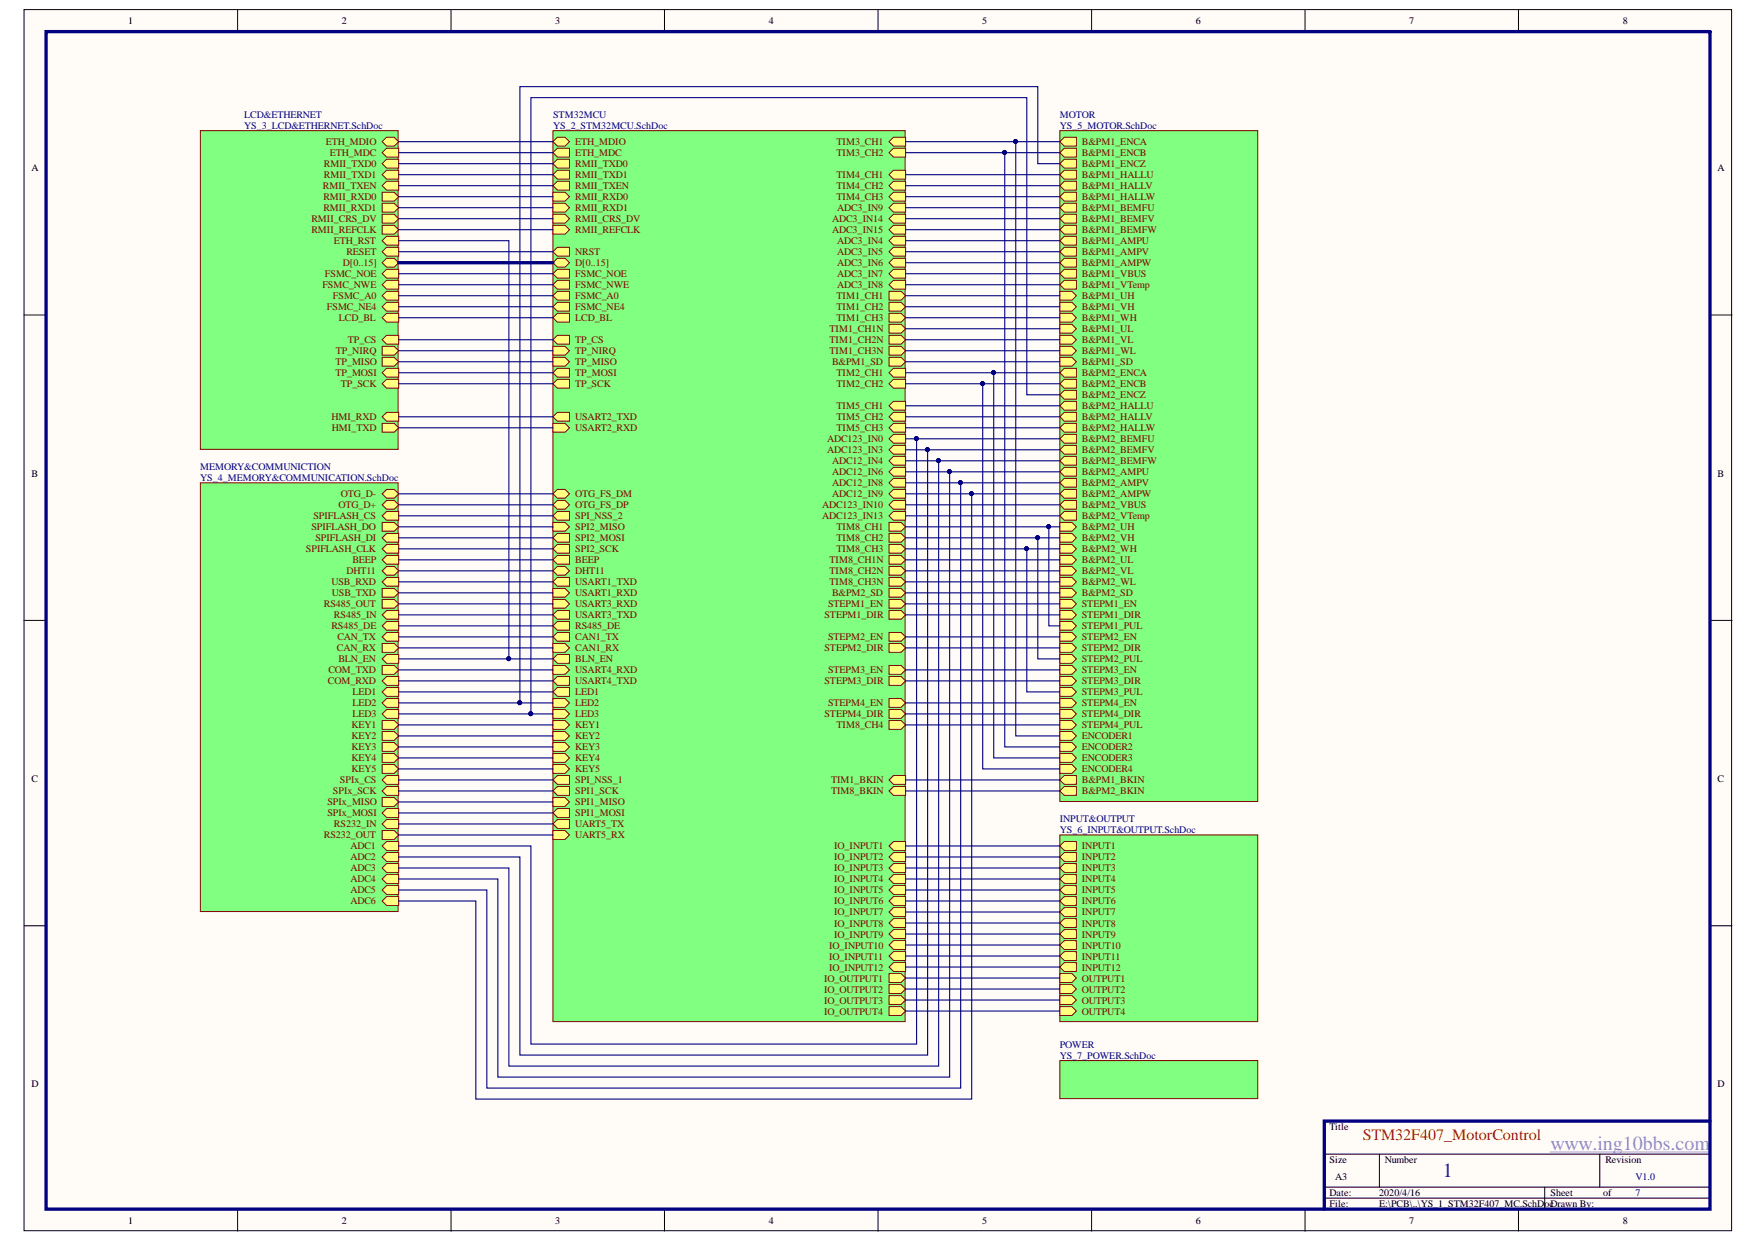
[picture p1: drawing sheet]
<svg xmlns="http://www.w3.org/2000/svg" width="297mm" height="210mm" viewBox="0 0 297 210" stroke-linecap="round" stroke-linejoin="round" font-family="sans-serif">
<defs><g id="words">
<text font-size="3.4" fill="#f0f" x="262" y="194.3">www.ing10bbs.com</text>
<text font-size="3.4" fill="#00f" x="243.8" y="198.9">1</text>
<text font-size="2.7" fill="#f00" x="230.2" y="192.6">STM32F407_MotorControl</text>
<g font-size="1.7">
<text x="21.7" y="4.1">1</text>
<text x="57.8" y="4.1">2</text>
<text x="93.8" y="4.1">3</text>
<text x="129.9" y="4.1">4</text>
<text x="166" y="4.1">5</text>
<text x="202.1" y="4.1">6</text>
<text x="238.1" y="4.1">7</text>
<text x="274.2" y="4.1">8</text>
<text x="5.3" y="28.9">A</text>
<text x="290.2" y="28.9">A</text>
<text x="5.3" y="80.5">B</text>
<text x="290.2" y="80.5">B</text>
<text x="5.3" y="132.2">C</text>
<text x="290.2" y="132.2">C</text>
<text x="5.3" y="183.7">D</text>
<text x="290.2" y="183.7">D</text>
<text x="224.7" y="191">Title</text>
<text x="224.7" y="196.6">Size</text>
<text x="234" y="196.6">Number</text>
<text x="271.3" y="196.6">Revision</text>
<text x="224.7" y="202.2">Date:</text>
<text x="225.6" y="199.4">A3</text>
<text x="233" y="202.2">2020/4/16</text>
<text x="262" y="202.2">Sheet</text>
<text x="270.9" y="202.2">of</text>
<text x="21.7" y="206.8">1</text>
<text x="57.8" y="206.8">2</text>
<text x="93.8" y="206.8">3</text>
<text x="129.9" y="206.8">4</text>
<text x="166" y="206.8">5</text>
<text x="202.1" y="206.8">6</text>
<text x="224.7" y="204">File:</text>
<text x="233" y="204">E:\PCB\..\YS_1_STM32F407_MC.SchDocDrawn By:</text>
<text x="238.1" y="206.8">7</text>
<text x="274.2" y="206.8">8</text>
</g>
<g font-size="1.7" fill="#000080">
<text x="41.3" y="19.9">LCD&amp;ETHERNET</text>
<text x="41.3" y="21.7">YS_3_LCD&amp;ETHERNET.SchDoc</text>
<text x="93.5" y="19.9">STM32MCU</text>
<text x="93.5" y="21.7">YS_2_STM32MCU.SchDoc</text>
<text x="179.1" y="19.9">MOTOR</text>
<text x="179.1" y="21.7">YS_5_MOTOR.SchDoc</text>
<text x="33.8" y="79.4">MEMORY&amp;COMMUNICTION</text>
<text x="33.8" y="81.2">YS_4_MEMORY&amp;COMMUNICATION.SchDoc</text>
<text x="179.1" y="138.9">INPUT&amp;OUTPUT</text>
<text x="179.1" y="140.7">YS_6_INPUT&amp;OUTPUT.SchDoc</text>
<text x="179.1" y="177.1">POWER</text>
<text x="179.1" y="178.9">YS_7_POWER.SchDoc</text>
<text x="276.3" y="199.4">V1.0</text>
<text x="276.3" y="202.2">7</text>
</g>
<g font-size="1.7" fill="#800000">
<text x="54.7" y="28.2">RMII_TXD0</text>
<text x="55.1" y="24.5">ETH_MDIO</text>
<text x="55.7" y="26.4">ETH_MDC</text>
<text x="97.2" y="24.5">ETH_MDIO</text>
<text x="97.2" y="26.4">ETH_MDC</text>
<text x="97.2" y="28.2">RMII_TXD0</text>
<text x="141.3" y="24.5">TIM3_CH1</text>
<text x="141.3" y="26.4">TIM3_CH2</text>
<text x="182.8" y="24.5">B&amp;PM1_ENCA</text>
<text x="182.8" y="26.4">B&amp;PM1_ENCB</text>
<text x="182.8" y="28.2">B&amp;PM1_ENCZ</text>
<text x="54.6" y="31.9">RMII_TXEN</text>
<text x="54.6" y="33.8">RMII_RXD0</text>
<text x="54.6" y="35.7">RMII_RXD1</text>
<text x="54.7" y="30.1">RMII_TXD1</text>
<text x="97.2" y="30.1">RMII_TXD1</text>
<text x="97.2" y="31.9">RMII_TXEN</text>
<text x="97.2" y="33.8">RMII_RXD0</text>
<text x="97.2" y="35.7">RMII_RXD1</text>
<text x="141.3" y="30.1">TIM4_CH1</text>
<text x="141.3" y="31.9">TIM4_CH2</text>
<text x="141.3" y="33.8">TIM4_CH3</text>
<text x="141.4" y="35.7">ADC3_IN9</text>
<text x="182.8" y="30.1">B&amp;PM1_HALLU</text>
<text x="182.8" y="31.9">B&amp;PM1_HALLV</text>
<text x="182.8" y="33.8">B&amp;PM1_HALLW</text>
<text x="182.8" y="35.7">B&amp;PM1_BEMFU</text>
<text x="52.6" y="37.5">RMII_CRS_DV</text>
<text x="52.6" y="39.4">RMII_REFCLK</text>
<text x="56.4" y="41.2">ETH_RST</text>
<text x="97.2" y="37.5">RMII_CRS_DV</text>
<text x="97.2" y="39.4">RMII_REFCLK</text>
<text x="140.6" y="37.5">ADC3_IN14</text>
<text x="140.6" y="39.4">ADC3_IN15</text>
<text x="141.4" y="41.2">ADC3_IN4</text>
<text x="182.8" y="37.5">B&amp;PM1_BEMFV</text>
<text x="182.8" y="39.4">B&amp;PM1_BEMFW</text>
<text x="182.8" y="41.2">B&amp;PM1_AMPU</text>
<text x="54.9" y="46.8">FSMC_NOE</text>
<text x="57.9" y="45">D[0..15]</text>
<text x="58.5" y="43.1">RESET</text>
<text x="97.2" y="43.1">NRST</text>
<text x="97.2" y="46.8">FSMC_NOE</text>
<text x="97.2" y="45">D[0..15]</text>
<text x="141.4" y="43.1">ADC3_IN5</text>
<text x="141.4" y="45">ADC3_IN6</text>
<text x="141.4" y="46.8">ADC3_IN7</text>
<text x="182.8" y="43.1">B&amp;PM1_AMPV</text>
<text x="182.8" y="45">B&amp;PM1_AMPW</text>
<text x="182.8" y="46.8">B&amp;PM1_VBUS</text>
<text x="54.5" y="48.7">FSMC_NWE</text>
<text x="55.2" y="52.4">FSMC_NE4</text>
<text x="56.2" y="50.5">FSMC_A0</text>
<text x="97.2" y="48.7">FSMC_NWE</text>
<text x="97.2" y="50.5">FSMC_A0</text>
<text x="97.2" y="52.4">FSMC_NE4</text>
<text x="141.3" y="50.5">TIM1_CH1</text>
<text x="141.3" y="52.4">TIM1_CH2</text>
<text x="141.4" y="48.7">ADC3_IN8</text>
<text x="182.8" y="48.7">B&amp;PM1_VTemp</text>
<text x="182.8" y="50.5">B&amp;PM1_UH</text>
<text x="182.8" y="52.4">B&amp;PM1_VH</text>
<text x="56.8" y="59.8">TP_NIRQ</text>
<text x="57.3" y="54.3">LCD_BL</text>
<text x="58.8" y="58">TP_CS</text>
<text x="97.2" y="54.3">LCD_BL</text>
<text x="97.2" y="58">TP_CS</text>
<text x="97.2" y="59.8">TP_NIRQ</text>
<text x="140.2" y="56.1">TIM1_CH1N</text>
<text x="140.2" y="58">TIM1_CH2N</text>
<text x="140.2" y="59.8">TIM1_CH3N</text>
<text x="141.3" y="54.3">TIM1_CH3</text>
<text x="182.8" y="54.3">B&amp;PM1_WH</text>
<text x="182.8" y="56.1">B&amp;PM1_UL</text>
<text x="182.8" y="58">B&amp;PM1_VL</text>
<text x="182.8" y="59.8">B&amp;PM1_WL</text>
<text x="56.7" y="61.7">TP_MISO</text>
<text x="56.7" y="63.6">TP_MOSI</text>
<text x="57.6" y="65.4">TP_SCK</text>
<text x="97.2" y="61.7">TP_MISO</text>
<text x="97.2" y="63.6">TP_MOSI</text>
<text x="97.2" y="65.4">TP_SCK</text>
<text x="140.6" y="61.7">B&amp;PM1_SD</text>
<text x="141.3" y="63.6">TIM2_CH1</text>
<text x="141.3" y="65.4">TIM2_CH2</text>
<text x="182.8" y="61.7">B&amp;PM1_SD</text>
<text x="182.8" y="63.6">B&amp;PM2_ENCA</text>
<text x="182.8" y="65.4">B&amp;PM2_ENCB</text>
<text x="56" y="71">HMI_RXD</text>
<text x="97.2" y="71">USART2_TXD</text>
<text x="141.3" y="69.1">TIM5_CH1</text>
<text x="141.3" y="71">TIM5_CH2</text>
<text x="182.8" y="67.3">B&amp;PM2_ENCZ</text>
<text x="182.8" y="69.1">B&amp;PM2_HALLU</text>
<text x="182.8" y="71">B&amp;PM2_HALLV</text>
<text x="56.1" y="72.9">HMI_TXD</text>
<text x="97.2" y="72.9">USART2_RXD</text>
<text x="139.7" y="76.6">ADC123_IN3</text>
<text x="139.7" y="74.7">ADC123_IN0</text>
<text x="141.3" y="72.9">TIM5_CH3</text>
<text x="182.8" y="72.9">B&amp;PM2_HALLW</text>
<text x="182.8" y="74.7">B&amp;PM2_BEMFU</text>
<text x="182.8" y="76.6">B&amp;PM2_BEMFV</text>
<text x="140.6" y="82.1">ADC12_IN8</text>
<text x="140.6" y="78.4">ADC12_IN4</text>
<text x="140.6" y="80.3">ADC12_IN6</text>
<text x="182.8" y="78.4">B&amp;PM2_BEMFW</text>
<text x="182.8" y="80.3">B&amp;PM2_AMPU</text>
<text x="182.8" y="82.1">B&amp;PM2_AMPV</text>
<text x="52.6" y="89.6">SPIFLASH_DO</text>
<text x="53" y="87.7">SPIFLASH_CS</text>
<text x="57.2" y="85.9">OTG_D+</text>
<text x="57.6" y="84">OTG_D-</text>
<text x="97.2" y="84">OTG_FS_DM</text>
<text x="97.2" y="85.9">OTG_FS_DP</text>
<text x="97.2" y="87.7">SPI_NSS_2</text>
<text x="97.2" y="89.6">SPI2_MISO</text>
<text x="138.9" y="85.9">ADC123_IN10</text>
<text x="138.9" y="87.7">ADC123_IN13</text>
<text x="140.6" y="84">ADC12_IN9</text>
<text x="141.3" y="89.6">TIM8_CH1</text>
<text x="182.8" y="84">B&amp;PM2_AMPW</text>
<text x="182.8" y="85.9">B&amp;PM2_VBUS</text>
<text x="182.8" y="87.7">B&amp;PM2_VTemp</text>
<text x="182.8" y="89.6">B&amp;PM2_UH</text>
<text x="51.7" y="93.3">SPIFLASH_CLK</text>
<text x="53.3" y="91.4">SPIFLASH_DI</text>
<text x="59.5" y="95.2">BEEP</text>
<text x="97.2" y="91.4">SPI2_MOSI</text>
<text x="97.2" y="93.3">SPI2_SCK</text>
<text x="97.2" y="95.2">BEEP</text>
<text x="140.2" y="95.2">TIM8_CH1N</text>
<text x="141.3" y="91.4">TIM8_CH2</text>
<text x="141.3" y="93.3">TIM8_CH3</text>
<text x="182.8" y="91.4">B&amp;PM2_VH</text>
<text x="182.8" y="93.3">B&amp;PM2_WH</text>
<text x="182.8" y="95.2">B&amp;PM2_UL</text>
<text x="56" y="98.9">USB_RXD</text>
<text x="56.1" y="100.7">USB_TXD</text>
<text x="58.5" y="97">DHT11</text>
<text x="97.2" y="97">DHT11</text>
<text x="97.2" y="98.9">USART1_TXD</text>
<text x="97.2" y="100.7">USART1_RXD</text>
<text x="140.2" y="97">TIM8_CH2N</text>
<text x="140.2" y="98.9">TIM8_CH3N</text>
<text x="140.6" y="100.7">B&amp;PM2_SD</text>
<text x="182.8" y="97">B&amp;PM2_VL</text>
<text x="182.8" y="98.9">B&amp;PM2_WL</text>
<text x="182.8" y="100.7">B&amp;PM2_SD</text>
<text x="54.7" y="102.6">RS485_OUT</text>
<text x="56" y="106.3">RS485_DE</text>
<text x="56.4" y="104.5">RS485_IN</text>
<text x="97.2" y="102.6">USART3_RXD</text>
<text x="97.2" y="104.5">USART3_TXD</text>
<text x="97.2" y="106.3">RS485_DE</text>
<text x="139.3" y="104.5">STEPM1_DIR</text>
<text x="139.9" y="102.6">STEPM1_EN</text>
<text x="182.8" y="102.6">STEPM1_EN</text>
<text x="182.8" y="104.5">STEPM1_DIR</text>
<text x="182.8" y="106.3">STEPM1_PUL</text>
<text x="55.5" y="113.8">COM_TXD</text>
<text x="56.9" y="110">CAN_RX</text>
<text x="57" y="108.2">CAN_TX</text>
<text x="57.2" y="111.9">BLN_EN</text>
<text x="97.2" y="110">CAN1_RX</text>
<text x="97.2" y="108.2">CAN1_TX</text>
<text x="97.2" y="111.9">BLN_EN</text>
<text x="97.2" y="113.8">USART4_RXD</text>
<text x="139.3" y="110">STEPM2_DIR</text>
<text x="139.9" y="113.8">STEPM3_EN</text>
<text x="139.9" y="108.2">STEPM2_EN</text>
<text x="182.8" y="108.2">STEPM2_EN</text>
<text x="182.8" y="110">STEPM2_DIR</text>
<text x="182.8" y="111.9">STEPM2_PUL</text>
<text x="182.8" y="113.8">STEPM3_EN</text>
<text x="55.4" y="115.6">COM_RXD</text>
<text x="59.5" y="117.5">LED1</text>
<text x="59.5" y="119.3">LED2</text>
<text x="97.2" y="115.6">USART4_TXD</text>
<text x="97.2" y="117.5">LED1</text>
<text x="97.2" y="119.3">LED2</text>
<text x="139.3" y="115.6">STEPM3_DIR</text>
<text x="139.9" y="119.3">STEPM4_EN</text>
<text x="182.8" y="115.6">STEPM3_DIR</text>
<text x="182.8" y="117.5">STEPM3_PUL</text>
<text x="182.8" y="119.3">STEPM4_EN</text>
<text x="59.4" y="123.1">KEY1</text>
<text x="59.4" y="124.9">KEY2</text>
<text x="59.5" y="121.2">LED3</text>
<text x="97.2" y="121.2">LED3</text>
<text x="97.2" y="123.1">KEY1</text>
<text x="97.2" y="124.9">KEY2</text>
<text x="139.3" y="121.2">STEPM4_DIR</text>
<text x="141.3" y="123.1">TIM8_CH4</text>
<text x="182.8" y="121.2">STEPM4_DIR</text>
<text x="182.8" y="123.1">STEPM4_PUL</text>
<text x="182.8" y="124.9">ENCODER1</text>
<text x="59.4" y="126.8">KEY3</text>
<text x="59.4" y="128.6">KEY4</text>
<text x="59.4" y="130.5">KEY5</text>
<text x="97.2" y="126.8">KEY3</text>
<text x="97.2" y="128.6">KEY4</text>
<text x="97.2" y="130.5">KEY5</text>
<text x="182.8" y="126.8">ENCODER2</text>
<text x="182.8" y="128.6">ENCODER3</text>
<text x="182.8" y="130.5">ENCODER4</text>
<text x="55.3" y="136.1">SPIx_MISO</text>
<text x="55.3" y="137.9">SPIx_MOSI</text>
<text x="56.2" y="134.2">SPIx_SCK</text>
<text x="57.4" y="132.3">SPIx_CS</text>
<text x="97.2" y="136.1">SPI1_MISO</text>
<text x="97.2" y="137.9">SPI1_MOSI</text>
<text x="97.2" y="134.2">SPI1_SCK</text>
<text x="97.2" y="132.3">SPI_NSS_1</text>
<text x="140.4" y="132.3">TIM1_BKIN</text>
<text x="140.4" y="134.2">TIM8_BKIN</text>
<text x="182.8" y="132.3">B&amp;PM1_BKIN</text>
<text x="182.8" y="134.2">B&amp;PM2_BKIN</text>
<text x="54.7" y="141.6">RS232_OUT</text>
<text x="56.4" y="139.8">RS232_IN</text>
<text x="59.2" y="143.5">ADC1</text>
<text x="97.2" y="139.8">UART5_TX</text>
<text x="97.2" y="141.6">UART5_RX</text>
<text x="140.9" y="143.5">IO_INPUT1</text>
<text x="182.8" y="143.5">INPUT1</text>
<text x="59.2" y="145.4">ADC2</text>
<text x="59.2" y="147.2">ADC3</text>
<text x="59.2" y="149.1">ADC4</text>
<text x="140.9" y="145.4">IO_INPUT2</text>
<text x="140.9" y="147.2">IO_INPUT3</text>
<text x="140.9" y="149.1">IO_INPUT4</text>
<text x="182.8" y="145.4">INPUT2</text>
<text x="182.8" y="147.2">INPUT3</text>
<text x="182.8" y="149.1">INPUT4</text>
<text x="59.2" y="150.9">ADC5</text>
<text x="59.2" y="152.8">ADC6</text>
<text x="140.9" y="150.9">IO_INPUT5</text>
<text x="140.9" y="152.8">IO_INPUT6</text>
<text x="140.9" y="154.7">IO_INPUT7</text>
<text x="182.8" y="150.9">INPUT5</text>
<text x="182.8" y="152.8">INPUT6</text>
<text x="182.8" y="154.7">INPUT7</text>
<text x="140.1" y="160.3">IO_INPUT10</text>
<text x="140.9" y="156.6">IO_INPUT8</text>
<text x="140.9" y="158.5">IO_INPUT9</text>
<text x="182.8" y="156.6">INPUT8</text>
<text x="182.8" y="158.5">INPUT9</text>
<text x="182.8" y="160.3">INPUT10</text>
<text x="139.2" y="165.9">IO_OUTPUT1</text>
<text x="139.2" y="167.8">IO_OUTPUT2</text>
<text x="140.1" y="162.2">IO_INPUT11</text>
<text x="140.1" y="164">IO_INPUT12</text>
<text x="182.8" y="162.2">INPUT11</text>
<text x="182.8" y="164">INPUT12</text>
<text x="182.8" y="165.9">OUTPUT1</text>
<text x="182.8" y="167.8">OUTPUT2</text>
<text x="139.2" y="169.6">IO_OUTPUT3</text>
<text x="139.2" y="171.5">IO_OUTPUT4</text>
<text x="182.8" y="169.6">OUTPUT3</text>
<text x="182.8" y="171.5">OUTPUT4</text>
</g>
</g></defs>
<g fill="#fffcf8" stroke="#000" stroke-width=".17">
<path d="M4.1 1.6h288.5v206.4h-288.5z"/>
<path d="M7.8 5.3h281.1v199h-281.1z"/>
</g>
<g fill="none" stroke="#000" stroke-width=".17">
<path d="M40.1 1.6v3.7M76.2 1.6v3.7M112.3 1.6v3.7M148.4 1.6v3.7M184.4 1.6v3.7M220.5 1.6v3.7M256.6 1.6v3.7M4.1 53.2h3.7M288.9 53.2h3.8M4.1 104.8h3.7M288.9 104.8h3.8M4.1 156.5h3.7"/>
<path d="M288.9 156.5h3.8M223.8 195.1h65.1M233.1 195.1v5.5M270.3 195.1v5.5M288.9 189.5h-65.1v14.8M40.1 204.3v3.8M76.2 204.3v3.8M112.3 204.3v3.8M148.4 204.3v3.8M184.4 204.3v3.8M220.5 204.3v3.8M223.8 200.6h65.1"/>
<path d="M223.8 202.5h65.1M256.6 204.3v3.8M261 200.6v3.7"/>
</g>
<path d="M93.4 22.1h59.5v150.6h-59.5z" fill="#80ff80" stroke="#800000" stroke-width=".17"/>
<path d="M93.4 23.9l.8-.7h1.3l.7 .7-.7 .8h-1.3z" fill-rule="evenodd" fill="#ffff80"/>
<path d="M93.4 23.9l.8-.7h1.3l.7 .7-.7 .8h-1.3z" fill="none" stroke="#800000" stroke-width=".17"/>
<path d="M93.4 25.8l.8-.7h2v1.4h-2z" fill-rule="evenodd" fill="#ffff80"/>
<path d="M93.4 25.8l.8-.7h2v1.4h-2z" fill="none" stroke="#800000" stroke-width=".17"/>
<path d="M93.4 27.7l.8-.8h2v1.5h-2z" fill-rule="evenodd" fill="#ffff80"/>
<path d="M93.4 27.7l.8-.8h2v1.5h-2z" fill="none" stroke="#800000" stroke-width=".17"/>
<path d="M93.4 29.5l.8-.7h2v1.5h-2z" fill-rule="evenodd" fill="#ffff80"/>
<path d="M93.4 29.5l.8-.7h2v1.5h-2z" fill="none" stroke="#800000" stroke-width=".17"/>
<path d="M93.4 31.4l.8-.8h2v1.5h-2z" fill-rule="evenodd" fill="#ffff80"/>
<path d="M93.4 31.4l.8-.8h2v1.5h-2z" fill="none" stroke="#800000" stroke-width=".17"/>
<path d="M93.4 32.5h2.1l.7 .7-.7 .8h-2.1z" fill-rule="evenodd" fill="#ffff80"/>
<path d="M93.4 32.5h2.1l.7 .7-.7 .8h-2.1z" fill="none" stroke="#800000" stroke-width=".17"/>
<path d="M93.4 34.4h2.1l.7 .7-.7 .7h-2.1z" fill-rule="evenodd" fill="#ffff80"/>
<path d="M93.4 34.4h2.1l.7 .7-.7 .7h-2.1z" fill="none" stroke="#800000" stroke-width=".17"/>
<path d="M93.4 36.2h2.1l.7 .8-.7 .7h-2.1z" fill-rule="evenodd" fill="#ffff80"/>
<path d="M93.4 36.2h2.1l.7 .8-.7 .7h-2.1z" fill="none" stroke="#800000" stroke-width=".17"/>
<path d="M93.4 38.1h2.1l.7 .7-.7 .8h-2.1z" fill-rule="evenodd" fill="#ffff80"/>
<path d="M93.4 38.1h2.1l.7 .7-.7 .8h-2.1z" fill="none" stroke="#800000" stroke-width=".17"/>
<path d="M93.4 42.5l.8-.7h2v1.5h-2z" fill-rule="evenodd" fill="#ffff80"/>
<path d="M93.4 42.5l.8-.7h2v1.5h-2z" fill="none" stroke="#800000" stroke-width=".17"/>
<path d="M93.4 46.3l.8-.8h2v1.5h-2z" fill-rule="evenodd" fill="#ffff80"/>
<path d="M93.4 46.3l.8-.8h2v1.5h-2z" fill="none" stroke="#800000" stroke-width=".17"/>
<path d="M93.4 48.1l.8-.7h2v1.5h-2z" fill-rule="evenodd" fill="#ffff80"/>
<path d="M93.4 48.1l.8-.7h2v1.5h-2z" fill="none" stroke="#800000" stroke-width=".17"/>
<path d="M93.4 50l.8-.8h2v1.5h-2z" fill-rule="evenodd" fill="#ffff80"/>
<path d="M93.4 50l.8-.8h2v1.5h-2z" fill="none" stroke="#800000" stroke-width=".17"/>
<path d="M93.4 51.8l.8-.7h2v1.5h-2z" fill-rule="evenodd" fill="#ffff80"/>
<path d="M93.4 51.8l.8-.7h2v1.5h-2z" fill="none" stroke="#800000" stroke-width=".17"/>
<path d="M93.4 53.7l.8-.7h2v1.4h-2z" fill-rule="evenodd" fill="#ffff80"/>
<path d="M93.4 53.7l.8-.7h2v1.4h-2z" fill="none" stroke="#800000" stroke-width=".17"/>
<path d="M93.4 70.4l.8-.7h2v1.5h-2z" fill-rule="evenodd" fill="#ffff80"/>
<path d="M93.4 70.4l.8-.7h2v1.5h-2z" fill="none" stroke="#800000" stroke-width=".17"/>
<path d="M93.4 71.6h2.1l.7 .7-.7 .7h-2.1z" fill-rule="evenodd" fill="#ffff80"/>
<path d="M93.4 71.6h2.1l.7 .7-.7 .7h-2.1z" fill="none" stroke="#800000" stroke-width=".17"/>
<path d="M93.4 83.5l.8-.8h1.3l.7 .8-.7 .7h-1.3z" fill-rule="evenodd" fill="#ffff80"/>
<path d="M93.4 83.5l.8-.8h1.3l.7 .8-.7 .7h-1.3z" fill="none" stroke="#800000" stroke-width=".17"/>
<path d="M93.4 85.3l.8-.7h1.3l.7 .7-.7 .8h-1.3z" fill-rule="evenodd" fill="#ffff80"/>
<path d="M93.4 85.3l.8-.7h1.3l.7 .7-.7 .8h-1.3z" fill="none" stroke="#800000" stroke-width=".17"/>
<path d="M93.4 87.2l.8-.8h2v1.5h-2z" fill-rule="evenodd" fill="#ffff80"/>
<path d="M93.4 87.2l.8-.8h2v1.5h-2z" fill="none" stroke="#800000" stroke-width=".17"/>
<path d="M93.4 88.3h2.1l.7 .7-.7 .8h-2.1z" fill-rule="evenodd" fill="#ffff80"/>
<path d="M93.4 88.3h2.1l.7 .7-.7 .8h-2.1z" fill="none" stroke="#800000" stroke-width=".17"/>
<path d="M93.4 90.9l.8-.7h2v1.4h-2z" fill-rule="evenodd" fill="#ffff80"/>
<path d="M93.4 90.9l.8-.7h2v1.4h-2z" fill="none" stroke="#800000" stroke-width=".17"/>
<path d="M93.4 92.8l.8-.8h2v1.5h-2z" fill-rule="evenodd" fill="#ffff80"/>
<path d="M93.4 92.8l.8-.8h2v1.5h-2z" fill="none" stroke="#800000" stroke-width=".17"/>
<path d="M93.4 94.6l.8-.7h2v1.5h-2z" fill-rule="evenodd" fill="#ffff80"/>
<path d="M93.4 94.6l.8-.7h2v1.5h-2z" fill="none" stroke="#800000" stroke-width=".17"/>
<path d="M93.4 96.5l.8-.8h1.3l.7 .8-.7 .7h-1.3z" fill-rule="evenodd" fill="#ffff80"/>
<path d="M93.4 96.5l.8-.8h1.3l.7 .8-.7 .7h-1.3z" fill="none" stroke="#800000" stroke-width=".17"/>
<path d="M150.2 81.6l.8-.7h2v1.4h-2z" fill-rule="evenodd" fill="#ffff80"/>
<path d="M150.2 81.6l.8-.7h2v1.4h-2z" fill="none" stroke="#800000" stroke-width=".17"/>
<path d="M150.2 83.5l.8-.8h2v1.5h-2z" fill-rule="evenodd" fill="#ffff80"/>
<path d="M150.2 83.5l.8-.8h2v1.5h-2z" fill="none" stroke="#800000" stroke-width=".17"/>
<path d="M150.2 85.3l.8-.7h2v1.5h-2z" fill-rule="evenodd" fill="#ffff80"/>
<path d="M150.2 85.3l.8-.7h2v1.5h-2z" fill="none" stroke="#800000" stroke-width=".17"/>
<path d="M93.4 98.3l.8-.7h2v1.5h-2z" fill-rule="evenodd" fill="#ffff80"/>
<path d="M93.4 98.3l.8-.7h2v1.5h-2z" fill="none" stroke="#800000" stroke-width=".17"/>
<path d="M93.4 99.5h2.1l.7 .7-.7 .7h-2.1z" fill-rule="evenodd" fill="#ffff80"/>
<path d="M93.4 99.5h2.1l.7 .7-.7 .7h-2.1z" fill="none" stroke="#800000" stroke-width=".17"/>
<path d="M93.4 101.3h2.1l.7 .8-.7 .7h-2.1z" fill-rule="evenodd" fill="#ffff80"/>
<path d="M93.4 101.3h2.1l.7 .8-.7 .7h-2.1z" fill="none" stroke="#800000" stroke-width=".17"/>
<path d="M93.4 103.9l.8-.7h2v1.5h-2z" fill-rule="evenodd" fill="#ffff80"/>
<path d="M93.4 103.9l.8-.7h2v1.5h-2z" fill="none" stroke="#800000" stroke-width=".17"/>
<path d="M93.4 105.8l.8-.8h2v1.5h-2z" fill-rule="evenodd" fill="#ffff80"/>
<path d="M93.4 105.8l.8-.8h2v1.5h-2z" fill="none" stroke="#800000" stroke-width=".17"/>
<path d="M93.4 108.8h2.1l.7 .7-.7 .7h-2.1z" fill-rule="evenodd" fill="#ffff80"/>
<path d="M93.4 108.8h2.1l.7 .7-.7 .7h-2.1z" fill="none" stroke="#800000" stroke-width=".17"/>
<path d="M93.4 107.6l.8-.7h2v1.5h-2z" fill-rule="evenodd" fill="#ffff80"/>
<path d="M93.4 107.6l.8-.7h2v1.5h-2z" fill="none" stroke="#800000" stroke-width=".17"/>
<path d="M93.4 111.4l.8-.8h2v1.5h-2z" fill-rule="evenodd" fill="#ffff80"/>
<path d="M93.4 111.4l.8-.8h2v1.5h-2z" fill="none" stroke="#800000" stroke-width=".17"/>
<path d="M93.4 115.1l.8-.8h2v1.5h-2z" fill-rule="evenodd" fill="#ffff80"/>
<path d="M93.4 115.1l.8-.8h2v1.5h-2z" fill="none" stroke="#800000" stroke-width=".17"/>
<path d="M93.4 112.5h2.1l.7 .7-.7 .8h-2.1z" fill-rule="evenodd" fill="#ffff80"/>
<path d="M93.4 112.5h2.1l.7 .7-.7 .8h-2.1z" fill="none" stroke="#800000" stroke-width=".17"/>
<path d="M93.4 116.9l.8-.7h2v1.5h-2z" fill-rule="evenodd" fill="#ffff80"/>
<path d="M93.4 116.9l.8-.7h2v1.5h-2z" fill="none" stroke="#800000" stroke-width=".17"/>
<path d="M93.4 118.1h2.1l.7 .7-.7 .7h-2.1z" fill-rule="evenodd" fill="#ffff80"/>
<path d="M93.4 118.1h2.1l.7 .7-.7 .7h-2.1z" fill="none" stroke="#800000" stroke-width=".17"/>
<path d="M93.4 119.9h2.1l.7 .8-.7 .7h-2.1z" fill-rule="evenodd" fill="#ffff80"/>
<path d="M93.4 119.9h2.1l.7 .8-.7 .7h-2.1z" fill="none" stroke="#800000" stroke-width=".17"/>
<path d="M93.4 121.8h2.1l.7 .7-.7 .8h-2.1z" fill-rule="evenodd" fill="#ffff80"/>
<path d="M93.4 121.8h2.1l.7 .7-.7 .8h-2.1z" fill="none" stroke="#800000" stroke-width=".17"/>
<path d="M93.4 123.6h2.1l.7 .8-.7 .7h-2.1z" fill-rule="evenodd" fill="#ffff80"/>
<path d="M93.4 123.6h2.1l.7 .8-.7 .7h-2.1z" fill="none" stroke="#800000" stroke-width=".17"/>
<path d="M93.4 125.5h2.1l.7 .7-.7 .8h-2.1z" fill-rule="evenodd" fill="#ffff80"/>
<path d="M93.4 125.5h2.1l.7 .7-.7 .8h-2.1z" fill="none" stroke="#800000" stroke-width=".17"/>
<path d="M93.4 127.4h2.1l.7 .7-.7 .7h-2.1z" fill-rule="evenodd" fill="#ffff80"/>
<path d="M93.4 127.4h2.1l.7 .7-.7 .7h-2.1z" fill="none" stroke="#800000" stroke-width=".17"/>
<path d="M93.4 129.2h2.1l.7 .8-.7 .7h-2.1z" fill-rule="evenodd" fill="#ffff80"/>
<path d="M93.4 129.2h2.1l.7 .8-.7 .7h-2.1z" fill="none" stroke="#800000" stroke-width=".17"/>
<path d="M150.2 23.9l.8-.7h2v1.5h-2z" fill-rule="evenodd" fill="#ffff80"/>
<path d="M150.2 23.9l.8-.7h2v1.5h-2z" fill="none" stroke="#800000" stroke-width=".17"/>
<path d="M150.2 25.8l.8-.7h2v1.4h-2z" fill-rule="evenodd" fill="#ffff80"/>
<path d="M150.2 25.8l.8-.7h2v1.4h-2z" fill="none" stroke="#800000" stroke-width=".17"/>
<path d="M150.2 29.5l.8-.7h2v1.5h-2z" fill-rule="evenodd" fill="#ffff80"/>
<path d="M150.2 29.5l.8-.7h2v1.5h-2z" fill="none" stroke="#800000" stroke-width=".17"/>
<path d="M150.2 31.4l.8-.8h2v1.5h-2z" fill-rule="evenodd" fill="#ffff80"/>
<path d="M150.2 31.4l.8-.8h2v1.5h-2z" fill="none" stroke="#800000" stroke-width=".17"/>
<path d="M150.2 33.2l.8-.7h2v1.5h-2z" fill-rule="evenodd" fill="#ffff80"/>
<path d="M150.2 33.2l.8-.7h2v1.5h-2z" fill="none" stroke="#800000" stroke-width=".17"/>
<path d="M150.2 40.7l.8-.8h2v1.5h-2z" fill-rule="evenodd" fill="#ffff80"/>
<path d="M150.2 40.7l.8-.8h2v1.5h-2z" fill="none" stroke="#800000" stroke-width=".17"/>
<path d="M150.2 42.5l.8-.7h2v1.5h-2z" fill-rule="evenodd" fill="#ffff80"/>
<path d="M150.2 42.5l.8-.7h2v1.5h-2z" fill="none" stroke="#800000" stroke-width=".17"/>
<path d="M150.2 44.4l.8-.7h2v1.4h-2z" fill-rule="evenodd" fill="#ffff80"/>
<path d="M150.2 44.4l.8-.7h2v1.4h-2z" fill="none" stroke="#800000" stroke-width=".17"/>
<path d="M150.2 46.3l.8-.8h2v1.5h-2z" fill-rule="evenodd" fill="#ffff80"/>
<path d="M150.2 46.3l.8-.8h2v1.5h-2z" fill="none" stroke="#800000" stroke-width=".17"/>
<path d="M150.2 48.1l.8-.7h2v1.5h-2z" fill-rule="evenodd" fill="#ffff80"/>
<path d="M150.2 48.1l.8-.7h2v1.5h-2z" fill="none" stroke="#800000" stroke-width=".17"/>
<path d="M150.2 35.1l.8-.7h2v1.4h-2z" fill-rule="evenodd" fill="#ffff80"/>
<path d="M150.2 35.1l.8-.7h2v1.4h-2z" fill="none" stroke="#800000" stroke-width=".17"/>
<path d="M150.2 37l.8-.8h2v1.5h-2z" fill-rule="evenodd" fill="#ffff80"/>
<path d="M150.2 37l.8-.8h2v1.5h-2z" fill="none" stroke="#800000" stroke-width=".17"/>
<path d="M150.2 38.8l.8-.7h2v1.5h-2z" fill-rule="evenodd" fill="#ffff80"/>
<path d="M150.2 38.8l.8-.7h2v1.5h-2z" fill="none" stroke="#800000" stroke-width=".17"/>
<path d="M150.2 131.8l.8-.7h2v1.5h-2z" fill-rule="evenodd" fill="#ffff80"/>
<path d="M150.2 131.8l.8-.7h2v1.5h-2z" fill="none" stroke="#800000" stroke-width=".17"/>
<path d="M150.2 133.7l.8-.8h2v1.5h-2z" fill-rule="evenodd" fill="#ffff80"/>
<path d="M150.2 133.7l.8-.8h2v1.5h-2z" fill="none" stroke="#800000" stroke-width=".17"/>
<path d="M150.2 49.2h2.1l.7 .8-.7 .7h-2.1z" fill-rule="evenodd" fill="#ffff80"/>
<path d="M150.2 49.2h2.1l.7 .8-.7 .7h-2.1z" fill="none" stroke="#800000" stroke-width=".17"/>
<path d="M150.2 51.1h2.1l.7 .7-.7 .8h-2.1z" fill-rule="evenodd" fill="#ffff80"/>
<path d="M150.2 51.1h2.1l.7 .7-.7 .8h-2.1z" fill="none" stroke="#800000" stroke-width=".17"/>
<path d="M150.2 53h2.1l.7 .7-.7 .7h-2.1z" fill-rule="evenodd" fill="#ffff80"/>
<path d="M150.2 53h2.1l.7 .7-.7 .7h-2.1z" fill="none" stroke="#800000" stroke-width=".17"/>
<path d="M150.2 54.8h2.1l.7 .8-.7 .7h-2.1z" fill-rule="evenodd" fill="#ffff80"/>
<path d="M150.2 54.8h2.1l.7 .8-.7 .7h-2.1z" fill="none" stroke="#800000" stroke-width=".17"/>
<path d="M150.2 56.7h2.1l.7 .7-.7 .8h-2.1z" fill-rule="evenodd" fill="#ffff80"/>
<path d="M150.2 56.7h2.1l.7 .7-.7 .8h-2.1z" fill="none" stroke="#800000" stroke-width=".17"/>
<path d="M150.2 58.5h2.1l.7 .8-.7 .7h-2.1z" fill-rule="evenodd" fill="#ffff80"/>
<path d="M150.2 58.5h2.1l.7 .8-.7 .7h-2.1z" fill="none" stroke="#800000" stroke-width=".17"/>
<path d="M150.2 60.4h2.1l.7 .7-.7 .8h-2.1z" fill-rule="evenodd" fill="#ffff80"/>
<path d="M150.2 60.4h2.1l.7 .7-.7 .8h-2.1z" fill="none" stroke="#800000" stroke-width=".17"/>
<path d="M150.2 99.5h2.1l.7 .7-.7 .7h-2.1z" fill-rule="evenodd" fill="#ffff80"/>
<path d="M150.2 99.5h2.1l.7 .7-.7 .7h-2.1z" fill="none" stroke="#800000" stroke-width=".17"/>
<path d="M150.2 68.6l.8-.8h2v1.5h-2z" fill-rule="evenodd" fill="#ffff80"/>
<path d="M150.2 68.6l.8-.8h2v1.5h-2z" fill="none" stroke="#800000" stroke-width=".17"/>
<path d="M150.2 70.4l.8-.7h2v1.5h-2z" fill-rule="evenodd" fill="#ffff80"/>
<path d="M150.2 70.4l.8-.7h2v1.5h-2z" fill="none" stroke="#800000" stroke-width=".17"/>
<path d="M150.2 72.3l.8-.7h2v1.4h-2z" fill-rule="evenodd" fill="#ffff80"/>
<path d="M150.2 72.3l.8-.7h2v1.4h-2z" fill="none" stroke="#800000" stroke-width=".17"/>
<path d="M150.2 88.3h2.1l.7 .7-.7 .8h-2.1z" fill-rule="evenodd" fill="#ffff80"/>
<path d="M150.2 88.3h2.1l.7 .7-.7 .8h-2.1z" fill="none" stroke="#800000" stroke-width=".17"/>
<path d="M150.2 90.2h2.1l.7 .7-.7 .7h-2.1z" fill-rule="evenodd" fill="#ffff80"/>
<path d="M150.2 90.2h2.1l.7 .7-.7 .7h-2.1z" fill="none" stroke="#800000" stroke-width=".17"/>
<path d="M150.2 92h2.1l.7 .8-.7 .7h-2.1z" fill-rule="evenodd" fill="#ffff80"/>
<path d="M150.2 92h2.1l.7 .8-.7 .7h-2.1z" fill="none" stroke="#800000" stroke-width=".17"/>
<path d="M150.2 93.9h2.1l.7 .7-.7 .8h-2.1z" fill-rule="evenodd" fill="#ffff80"/>
<path d="M150.2 93.9h2.1l.7 .7-.7 .8h-2.1z" fill="none" stroke="#800000" stroke-width=".17"/>
<path d="M150.2 95.7h2.1l.7 .8-.7 .7h-2.1z" fill-rule="evenodd" fill="#ffff80"/>
<path d="M150.2 95.7h2.1l.7 .8-.7 .7h-2.1z" fill="none" stroke="#800000" stroke-width=".17"/>
<path d="M150.2 97.6h2.1l.7 .7-.7 .8h-2.1z" fill-rule="evenodd" fill="#ffff80"/>
<path d="M150.2 97.6h2.1l.7 .7-.7 .8h-2.1z" fill="none" stroke="#800000" stroke-width=".17"/>
<path d="M150.2 76l.8-.7h2v1.5h-2z" fill-rule="evenodd" fill="#ffff80"/>
<path d="M150.2 76l.8-.7h2v1.5h-2z" fill="none" stroke="#800000" stroke-width=".17"/>
<path d="M150.2 77.9l.8-.8h2v1.5h-2z" fill-rule="evenodd" fill="#ffff80"/>
<path d="M150.2 77.9l.8-.8h2v1.5h-2z" fill="none" stroke="#800000" stroke-width=".17"/>
<path d="M150.2 74.2l.8-.8h2v1.5h-2z" fill-rule="evenodd" fill="#ffff80"/>
<path d="M150.2 74.2l.8-.8h2v1.5h-2z" fill="none" stroke="#800000" stroke-width=".17"/>
<path d="M150.2 79.7l.8-.7h2v1.5h-2z" fill-rule="evenodd" fill="#ffff80"/>
<path d="M150.2 79.7l.8-.7h2v1.5h-2z" fill="none" stroke="#800000" stroke-width=".17"/>
<path d="M150.2 87.2l.8-.8h2v1.5h-2z" fill-rule="evenodd" fill="#ffff80"/>
<path d="M150.2 87.2l.8-.8h2v1.5h-2z" fill="none" stroke="#800000" stroke-width=".17"/>
<path d="M150.2 103.2h2.1l.7 .7-.7 .8h-2.1z" fill-rule="evenodd" fill="#ffff80"/>
<path d="M150.2 103.2h2.1l.7 .7-.7 .8h-2.1z" fill="none" stroke="#800000" stroke-width=".17"/>
<path d="M150.2 108.8h2.1l.7 .7-.7 .7h-2.1z" fill-rule="evenodd" fill="#ffff80"/>
<path d="M150.2 108.8h2.1l.7 .7-.7 .7h-2.1z" fill="none" stroke="#800000" stroke-width=".17"/>
<path d="M150.2 114.3h2.1l.7 .8-.7 .7h-2.1z" fill-rule="evenodd" fill="#ffff80"/>
<path d="M150.2 114.3h2.1l.7 .8-.7 .7h-2.1z" fill="none" stroke="#800000" stroke-width=".17"/>
<path d="M150.2 119.9h2.1l.7 .8-.7 .7h-2.1z" fill-rule="evenodd" fill="#ffff80"/>
<path d="M150.2 119.9h2.1l.7 .8-.7 .7h-2.1z" fill="none" stroke="#800000" stroke-width=".17"/>
<path d="M150.2 118.1h2.1l.7 .7-.7 .7h-2.1z" fill-rule="evenodd" fill="#ffff80"/>
<path d="M150.2 118.1h2.1l.7 .7-.7 .7h-2.1z" fill="none" stroke="#800000" stroke-width=".17"/>
<path d="M150.2 112.5h2.1l.7 .7-.7 .8h-2.1z" fill-rule="evenodd" fill="#ffff80"/>
<path d="M150.2 112.5h2.1l.7 .7-.7 .8h-2.1z" fill="none" stroke="#800000" stroke-width=".17"/>
<path d="M150.2 106.9h2.1l.7 .7-.7 .8h-2.1z" fill-rule="evenodd" fill="#ffff80"/>
<path d="M150.2 106.9h2.1l.7 .7-.7 .8h-2.1z" fill="none" stroke="#800000" stroke-width=".17"/>
<path d="M150.2 101.3h2.1l.7 .8-.7 .7h-2.1z" fill-rule="evenodd" fill="#ffff80"/>
<path d="M150.2 101.3h2.1l.7 .8-.7 .7h-2.1z" fill="none" stroke="#800000" stroke-width=".17"/>
<path d="M150.2 143l.8-.8h2v1.5h-2z" fill-rule="evenodd" fill="#ffff80"/>
<path d="M150.2 143l.8-.8h2v1.5h-2z" fill="none" stroke="#800000" stroke-width=".17"/>
<path d="M150.2 144.8l.8-.7h2v1.5h-2z" fill-rule="evenodd" fill="#ffff80"/>
<path d="M150.2 144.8l.8-.7h2v1.5h-2z" fill="none" stroke="#800000" stroke-width=".17"/>
<path d="M150.2 146.7l.8-.8h2v1.5h-2z" fill-rule="evenodd" fill="#ffff80"/>
<path d="M150.2 146.7l.8-.8h2v1.5h-2z" fill="none" stroke="#800000" stroke-width=".17"/>
<path d="M150.2 148.6l.8-.8h2v1.5h-2z" fill-rule="evenodd" fill="#ffff80"/>
<path d="M150.2 148.6l.8-.8h2v1.5h-2z" fill="none" stroke="#800000" stroke-width=".17"/>
<path d="M150.2 150.4l.8-.7h2v1.5h-2z" fill-rule="evenodd" fill="#ffff80"/>
<path d="M150.2 150.4l.8-.7h2v1.5h-2z" fill="none" stroke="#800000" stroke-width=".17"/>
<path d="M150.2 152.3l.8-.8h2v1.5h-2z" fill-rule="evenodd" fill="#ffff80"/>
<path d="M150.2 152.3l.8-.8h2v1.5h-2z" fill="none" stroke="#800000" stroke-width=".17"/>
<path d="M150.2 154.1l.8-.7h2v1.5h-2z" fill-rule="evenodd" fill="#ffff80"/>
<path d="M150.2 154.1l.8-.7h2v1.5h-2z" fill="none" stroke="#800000" stroke-width=".17"/>
<path d="M150.2 156l.8-.8h2v1.5h-2z" fill-rule="evenodd" fill="#ffff80"/>
<path d="M150.2 156l.8-.8h2v1.5h-2z" fill="none" stroke="#800000" stroke-width=".17"/>
<path d="M150.2 157.9l.8-.8h2v1.5h-2z" fill-rule="evenodd" fill="#ffff80"/>
<path d="M150.2 157.9l.8-.8h2v1.5h-2z" fill="none" stroke="#800000" stroke-width=".17"/>
<path d="M150.2 159.7l.8-.7h2v1.5h-2z" fill-rule="evenodd" fill="#ffff80"/>
<path d="M150.2 159.7l.8-.7h2v1.5h-2z" fill="none" stroke="#800000" stroke-width=".17"/>
<path d="M150.2 161.6l.8-.8h2v1.5h-2z" fill-rule="evenodd" fill="#ffff80"/>
<path d="M150.2 161.6l.8-.8h2v1.5h-2z" fill="none" stroke="#800000" stroke-width=".17"/>
<path d="M150.2 163.4l.8-.7h2v1.5h-2z" fill-rule="evenodd" fill="#ffff80"/>
<path d="M150.2 163.4l.8-.7h2v1.5h-2z" fill="none" stroke="#800000" stroke-width=".17"/>
<path d="M150.2 164.5h2.1l.7 .8-.7 .7h-2.1z" fill-rule="evenodd" fill="#ffff80"/>
<path d="M150.2 164.5h2.1l.7 .8-.7 .7h-2.1z" fill="none" stroke="#800000" stroke-width=".17"/>
<path d="M150.2 166.4h2.1l.7 .8-.7 .7h-2.1z" fill-rule="evenodd" fill="#ffff80"/>
<path d="M150.2 166.4h2.1l.7 .8-.7 .7h-2.1z" fill="none" stroke="#800000" stroke-width=".17"/>
<path d="M150.2 168.3h2.1l.7 .7-.7 .8h-2.1z" fill-rule="evenodd" fill="#ffff80"/>
<path d="M150.2 168.3h2.1l.7 .7-.7 .8h-2.1z" fill="none" stroke="#800000" stroke-width=".17"/>
<path d="M150.2 170.1h2.1l.7 .8-.7 .7h-2.1z" fill-rule="evenodd" fill="#ffff80"/>
<path d="M150.2 170.1h2.1l.7 .8-.7 .7h-2.1z" fill="none" stroke="#800000" stroke-width=".17"/>
<path d="M150.2 121.8h2.1l.7 .7-.7 .8h-2.1z" fill-rule="evenodd" fill="#ffff80"/>
<path d="M150.2 121.8h2.1l.7 .7-.7 .8h-2.1z" fill="none" stroke="#800000" stroke-width=".17"/>
<path d="M93.4 44.4l.8-.7h1.3l.7 .7-.7 .7h-1.3z" fill-rule="evenodd" fill="#ffff80"/>
<path d="M93.4 44.4l.8-.7h1.3l.7 .7-.7 .7h-1.3z" fill="none" stroke="#800000" stroke-width=".17"/>
<path d="M93.4 134.8h2.1l.7 .7-.7 .8h-2.1z" fill-rule="evenodd" fill="#ffff80"/>
<path d="M93.4 134.8h2.1l.7 .7-.7 .8h-2.1z" fill="none" stroke="#800000" stroke-width=".17"/>
<path d="M93.4 137.4l.8-.7h2v1.4h-2z" fill-rule="evenodd" fill="#ffff80"/>
<path d="M93.4 137.4l.8-.7h2v1.4h-2z" fill="none" stroke="#800000" stroke-width=".17"/>
<path d="M93.4 133.7l.8-.8h2v1.5h-2z" fill-rule="evenodd" fill="#ffff80"/>
<path d="M93.4 133.7l.8-.8h2v1.5h-2z" fill="none" stroke="#800000" stroke-width=".17"/>
<path d="M93.4 131.8l.8-.7h2v1.5h-2z" fill-rule="evenodd" fill="#ffff80"/>
<path d="M93.4 131.8l.8-.7h2v1.5h-2z" fill="none" stroke="#800000" stroke-width=".17"/>
<path d="M93.4 57.4l.8-.7h2v1.5h-2z" fill-rule="evenodd" fill="#ffff80"/>
<path d="M93.4 57.4l.8-.7h2v1.5h-2z" fill="none" stroke="#800000" stroke-width=".17"/>
<path d="M93.4 60.4h2.1l.7 .7-.7 .8h-2.1z" fill-rule="evenodd" fill="#ffff80"/>
<path d="M93.4 60.4h2.1l.7 .7-.7 .8h-2.1z" fill="none" stroke="#800000" stroke-width=".17"/>
<path d="M93.4 63l.8-.7h2v1.4h-2z" fill-rule="evenodd" fill="#ffff80"/>
<path d="M93.4 63l.8-.7h2v1.4h-2z" fill="none" stroke="#800000" stroke-width=".17"/>
<path d="M93.4 58.5h2.1l.7 .8-.7 .7h-2.1z" fill-rule="evenodd" fill="#ffff80"/>
<path d="M93.4 58.5h2.1l.7 .8-.7 .7h-2.1z" fill="none" stroke="#800000" stroke-width=".17"/>
<path d="M93.4 64.9l.8-.8h2v1.5h-2z" fill-rule="evenodd" fill="#ffff80"/>
<path d="M93.4 64.9l.8-.8h2v1.5h-2z" fill="none" stroke="#800000" stroke-width=".17"/>
<path d="M150.2 63l.8-.7h2v1.4h-2z" fill-rule="evenodd" fill="#ffff80"/>
<path d="M150.2 63l.8-.7h2v1.4h-2z" fill="none" stroke="#800000" stroke-width=".17"/>
<path d="M150.2 64.9l.8-.8h2v1.5h-2z" fill-rule="evenodd" fill="#ffff80"/>
<path d="M150.2 64.9l.8-.8h2v1.5h-2z" fill="none" stroke="#800000" stroke-width=".17"/>
<path d="M93.4 139.3l.8-.8h2v1.5h-2z" fill-rule="evenodd" fill="#ffff80"/>
<path d="M93.4 139.3l.8-.8h2v1.5h-2z" fill="none" stroke="#800000" stroke-width=".17"/>
<path d="M93.4 140.4h2.1l.7 .7-.7 .8h-2.1z" fill-rule="evenodd" fill="#ffff80"/>
<path d="M93.4 140.4h2.1l.7 .7-.7 .8h-2.1z" fill="none" stroke="#800000" stroke-width=".17"/>
<path d="M33.9 22.1h33.4v53.8h-33.4z" fill="#80ff80" stroke="#800000" stroke-width=".17"/>
<path d="M64.6 23.9l.7-.7h1.3l.8 .7-.8 .8h-1.3z" fill-rule="evenodd" fill="#ffff80"/>
<path d="M64.6 23.9l.7-.7h1.3l.8 .7-.8 .8h-1.3z" fill="none" stroke="#800000" stroke-width=".17"/>
<path d="M64.6 25.8l.7-.7h2.1v1.4h-2.1z" fill-rule="evenodd" fill="#ffff80"/>
<path d="M64.6 25.8l.7-.7h2.1v1.4h-2.1z" fill="none" stroke="#800000" stroke-width=".17"/>
<path d="M64.6 27.7l.7-.8h2.1v1.5h-2.1z" fill-rule="evenodd" fill="#ffff80"/>
<path d="M64.6 27.7l.7-.8h2.1v1.5h-2.1z" fill="none" stroke="#800000" stroke-width=".17"/>
<path d="M64.6 29.5l.7-.7h2.1v1.5h-2.1z" fill-rule="evenodd" fill="#ffff80"/>
<path d="M64.6 29.5l.7-.7h2.1v1.5h-2.1z" fill="none" stroke="#800000" stroke-width=".17"/>
<path d="M64.6 31.4l.7-.8h2.1v1.5h-2.1z" fill-rule="evenodd" fill="#ffff80"/>
<path d="M64.6 31.4l.7-.8h2.1v1.5h-2.1z" fill="none" stroke="#800000" stroke-width=".17"/>
<path d="M64.6 32.5h2l.8 .7-.8 .8h-2z" fill-rule="evenodd" fill="#ffff80"/>
<path d="M64.6 32.5h2l.8 .7-.8 .8h-2z" fill="none" stroke="#800000" stroke-width=".17"/>
<path d="M64.6 34.4h2l.8 .7-.8 .7h-2z" fill-rule="evenodd" fill="#ffff80"/>
<path d="M64.6 34.4h2l.8 .7-.8 .7h-2z" fill="none" stroke="#800000" stroke-width=".17"/>
<path d="M64.6 36.2h2l.8 .8-.8 .7h-2z" fill-rule="evenodd" fill="#ffff80"/>
<path d="M64.6 36.2h2l.8 .8-.8 .7h-2z" fill="none" stroke="#800000" stroke-width=".17"/>
<path d="M64.6 38.1h2l.8 .7-.8 .8h-2z" fill-rule="evenodd" fill="#ffff80"/>
<path d="M64.6 38.1h2l.8 .7-.8 .8h-2z" fill="none" stroke="#800000" stroke-width=".17"/>
<path d="M64.6 42.5l.7-.7h2.1v1.5h-2.1z" fill-rule="evenodd" fill="#ffff80"/>
<path d="M64.6 42.5l.7-.7h2.1v1.5h-2.1z" fill="none" stroke="#800000" stroke-width=".17"/>
<path d="M64.6 46.3l.7-.8h2.1v1.5h-2.1z" fill-rule="evenodd" fill="#ffff80"/>
<path d="M64.6 46.3l.7-.8h2.1v1.5h-2.1z" fill="none" stroke="#800000" stroke-width=".17"/>
<path d="M64.6 48.1l.7-.7h2.1v1.5h-2.1z" fill-rule="evenodd" fill="#ffff80"/>
<path d="M64.6 48.1l.7-.7h2.1v1.5h-2.1z" fill="none" stroke="#800000" stroke-width=".17"/>
<path d="M64.6 50l.7-.8h2.1v1.5h-2.1z" fill-rule="evenodd" fill="#ffff80"/>
<path d="M64.6 50l.7-.8h2.1v1.5h-2.1z" fill="none" stroke="#800000" stroke-width=".17"/>
<path d="M64.6 51.8l.7-.7h2.1v1.5h-2.1z" fill-rule="evenodd" fill="#ffff80"/>
<path d="M64.6 51.8l.7-.7h2.1v1.5h-2.1z" fill="none" stroke="#800000" stroke-width=".17"/>
<path d="M64.6 53.7l.7-.7h2.1v1.4h-2.1z" fill-rule="evenodd" fill="#ffff80"/>
<path d="M64.6 53.7l.7-.7h2.1v1.4h-2.1z" fill="none" stroke="#800000" stroke-width=".17"/>
<path d="M64.6 70.4l.7-.7h2.1v1.5h-2.1z" fill-rule="evenodd" fill="#ffff80"/>
<path d="M64.6 70.4l.7-.7h2.1v1.5h-2.1z" fill="none" stroke="#800000" stroke-width=".17"/>
<path d="M64.6 71.6h2l.8 .7-.8 .7h-2z" fill-rule="evenodd" fill="#ffff80"/>
<path d="M64.6 71.6h2l.8 .7-.8 .7h-2z" fill="none" stroke="#800000" stroke-width=".17"/>
<path d="M64.6 44.4l.7-.7h1.3l.8 .7-.8 .7h-1.3z" fill-rule="evenodd" fill="#ffff80"/>
<path d="M64.6 44.4l.7-.7h1.3l.8 .7-.8 .7h-1.3z" fill="none" stroke="#800000" stroke-width=".17"/>
<path d="M64.6 57.4l.7-.7h2.1v1.5h-2.1z" fill-rule="evenodd" fill="#ffff80"/>
<path d="M64.6 57.4l.7-.7h2.1v1.5h-2.1z" fill="none" stroke="#800000" stroke-width=".17"/>
<path d="M64.6 58.5h2l.8 .8-.8 .7h-2z" fill-rule="evenodd" fill="#ffff80"/>
<path d="M64.6 58.5h2l.8 .8-.8 .7h-2z" fill="none" stroke="#800000" stroke-width=".17"/>
<path d="M64.6 60.4h2l.8 .7-.8 .8h-2z" fill-rule="evenodd" fill="#ffff80"/>
<path d="M64.6 60.4h2l.8 .7-.8 .8h-2z" fill="none" stroke="#800000" stroke-width=".17"/>
<path d="M64.6 63l.7-.7h2.1v1.4h-2.1z" fill-rule="evenodd" fill="#ffff80"/>
<path d="M64.6 63l.7-.7h2.1v1.4h-2.1z" fill="none" stroke="#800000" stroke-width=".17"/>
<path d="M64.6 64.9l.7-.8h2.1v1.5h-2.1z" fill-rule="evenodd" fill="#ffff80"/>
<path d="M64.6 64.9l.7-.8h2.1v1.5h-2.1z" fill="none" stroke="#800000" stroke-width=".17"/>
<path d="M64.6 40.7l.7-.8h2.1v1.5h-2.1z" fill-rule="evenodd" fill="#ffff80"/>
<path d="M64.6 40.7l.7-.8h2.1v1.5h-2.1z" fill="none" stroke="#800000" stroke-width=".17"/>
<path d="M33.9 81.6h33.4v72.5h-33.4z" fill="#80ff80" stroke="#800000" stroke-width=".17"/>
<path d="M64.6 83.5l.7-.8h1.3l.8 .8-.8 .7h-1.3z" fill-rule="evenodd" fill="#ffff80"/>
<path d="M64.6 83.5l.7-.8h1.3l.8 .8-.8 .7h-1.3z" fill="none" stroke="#800000" stroke-width=".17"/>
<path d="M64.6 85.3l.7-.7h1.3l.8 .7-.8 .8h-1.3z" fill-rule="evenodd" fill="#ffff80"/>
<path d="M64.6 85.3l.7-.7h1.3l.8 .7-.8 .8h-1.3z" fill="none" stroke="#800000" stroke-width=".17"/>
<path d="M64.6 87.2l.7-.8h2.1v1.5h-2.1z" fill-rule="evenodd" fill="#ffff80"/>
<path d="M64.6 87.2l.7-.8h2.1v1.5h-2.1z" fill="none" stroke="#800000" stroke-width=".17"/>
<path d="M64.6 88.3h2l.8 .7-.8 .8h-2z" fill-rule="evenodd" fill="#ffff80"/>
<path d="M64.6 88.3h2l.8 .7-.8 .8h-2z" fill="none" stroke="#800000" stroke-width=".17"/>
<path d="M64.6 90.9l.7-.7h2.1v1.4h-2.1z" fill-rule="evenodd" fill="#ffff80"/>
<path d="M64.6 90.9l.7-.7h2.1v1.4h-2.1z" fill="none" stroke="#800000" stroke-width=".17"/>
<path d="M64.6 92.8l.7-.8h2.1v1.5h-2.1z" fill-rule="evenodd" fill="#ffff80"/>
<path d="M64.6 92.8l.7-.8h2.1v1.5h-2.1z" fill="none" stroke="#800000" stroke-width=".17"/>
<path d="M64.6 94.6l.7-.7h2.1v1.5h-2.1z" fill-rule="evenodd" fill="#ffff80"/>
<path d="M64.6 94.6l.7-.7h2.1v1.5h-2.1z" fill="none" stroke="#800000" stroke-width=".17"/>
<path d="M64.6 96.5l.7-.8h1.3l.8 .8-.8 .7h-1.3z" fill-rule="evenodd" fill="#ffff80"/>
<path d="M64.6 96.5l.7-.8h1.3l.8 .8-.8 .7h-1.3z" fill="none" stroke="#800000" stroke-width=".17"/>
<path d="M64.6 143l.7-.8h2.1v1.5h-2.1z" fill-rule="evenodd" fill="#ffff80"/>
<path d="M64.6 143l.7-.8h2.1v1.5h-2.1z" fill="none" stroke="#800000" stroke-width=".17"/>
<path d="M64.6 144.8l.7-.7h2.1v1.5h-2.1z" fill-rule="evenodd" fill="#ffff80"/>
<path d="M64.6 144.8l.7-.7h2.1v1.5h-2.1z" fill="none" stroke="#800000" stroke-width=".17"/>
<path d="M64.6 146.7l.7-.8h2.1v1.5h-2.1z" fill-rule="evenodd" fill="#ffff80"/>
<path d="M64.6 146.7l.7-.8h2.1v1.5h-2.1z" fill="none" stroke="#800000" stroke-width=".17"/>
<path d="M64.6 148.6l.7-.8h2.1v1.5h-2.1z" fill-rule="evenodd" fill="#ffff80"/>
<path d="M64.6 148.6l.7-.8h2.1v1.5h-2.1z" fill="none" stroke="#800000" stroke-width=".17"/>
<path d="M64.6 150.4l.7-.7h2.1v1.5h-2.1z" fill-rule="evenodd" fill="#ffff80"/>
<path d="M64.6 150.4l.7-.7h2.1v1.5h-2.1z" fill="none" stroke="#800000" stroke-width=".17"/>
<path d="M64.6 152.3l.7-.8h2.1v1.5h-2.1z" fill-rule="evenodd" fill="#ffff80"/>
<path d="M64.6 152.3l.7-.8h2.1v1.5h-2.1z" fill="none" stroke="#800000" stroke-width=".17"/>
<path d="M64.6 98.3l.7-.7h2.1v1.5h-2.1z" fill-rule="evenodd" fill="#ffff80"/>
<path d="M64.6 98.3l.7-.7h2.1v1.5h-2.1z" fill="none" stroke="#800000" stroke-width=".17"/>
<path d="M64.6 99.5h2l.8 .7-.8 .7h-2z" fill-rule="evenodd" fill="#ffff80"/>
<path d="M64.6 99.5h2l.8 .7-.8 .7h-2z" fill="none" stroke="#800000" stroke-width=".17"/>
<path d="M64.6 101.3h2l.8 .8-.8 .7h-2z" fill-rule="evenodd" fill="#ffff80"/>
<path d="M64.6 101.3h2l.8 .8-.8 .7h-2z" fill="none" stroke="#800000" stroke-width=".17"/>
<path d="M64.6 103.9l.7-.7h2.1v1.5h-2.1z" fill-rule="evenodd" fill="#ffff80"/>
<path d="M64.6 103.9l.7-.7h2.1v1.5h-2.1z" fill="none" stroke="#800000" stroke-width=".17"/>
<path d="M64.6 105.8l.7-.8h2.1v1.5h-2.1z" fill-rule="evenodd" fill="#ffff80"/>
<path d="M64.6 105.8l.7-.8h2.1v1.5h-2.1z" fill="none" stroke="#800000" stroke-width=".17"/>
<path d="M64.6 107.6l.7-.7h2.1v1.5h-2.1z" fill-rule="evenodd" fill="#ffff80"/>
<path d="M64.6 107.6l.7-.7h2.1v1.5h-2.1z" fill="none" stroke="#800000" stroke-width=".17"/>
<path d="M64.6 108.8h2l.8 .7-.8 .7h-2z" fill-rule="evenodd" fill="#ffff80"/>
<path d="M64.6 108.8h2l.8 .7-.8 .7h-2z" fill="none" stroke="#800000" stroke-width=".17"/>
<path d="M64.6 111.4l.7-.8h2.1v1.5h-2.1z" fill-rule="evenodd" fill="#ffff80"/>
<path d="M64.6 111.4l.7-.8h2.1v1.5h-2.1z" fill="none" stroke="#800000" stroke-width=".17"/>
<path d="M64.6 112.5h2l.8 .7-.8 .8h-2z" fill-rule="evenodd" fill="#ffff80"/>
<path d="M64.6 112.5h2l.8 .7-.8 .8h-2z" fill="none" stroke="#800000" stroke-width=".17"/>
<path d="M64.6 115.1l.7-.8h2.1v1.5h-2.1z" fill-rule="evenodd" fill="#ffff80"/>
<path d="M64.6 115.1l.7-.8h2.1v1.5h-2.1z" fill="none" stroke="#800000" stroke-width=".17"/>
<path d="M64.6 116.9l.7-.7h2.1v1.5h-2.1z" fill-rule="evenodd" fill="#ffff80"/>
<path d="M64.6 116.9l.7-.7h2.1v1.5h-2.1z" fill="none" stroke="#800000" stroke-width=".17"/>
<path d="M64.6 118.8l.7-.7h2.1v1.4h-2.1z" fill-rule="evenodd" fill="#ffff80"/>
<path d="M64.6 118.8l.7-.7h2.1v1.4h-2.1z" fill="none" stroke="#800000" stroke-width=".17"/>
<path d="M64.6 120.7l.7-.8h2.1v1.5h-2.1z" fill-rule="evenodd" fill="#ffff80"/>
<path d="M64.6 120.7l.7-.8h2.1v1.5h-2.1z" fill="none" stroke="#800000" stroke-width=".17"/>
<path d="M64.6 121.8h2l.8 .7-.8 .8h-2z" fill-rule="evenodd" fill="#ffff80"/>
<path d="M64.6 121.8h2l.8 .7-.8 .8h-2z" fill="none" stroke="#800000" stroke-width=".17"/>
<path d="M64.6 123.6h2l.8 .8-.8 .7h-2z" fill-rule="evenodd" fill="#ffff80"/>
<path d="M64.6 123.6h2l.8 .8-.8 .7h-2z" fill="none" stroke="#800000" stroke-width=".17"/>
<path d="M64.6 125.5h2l.8 .7-.8 .8h-2z" fill-rule="evenodd" fill="#ffff80"/>
<path d="M64.6 125.5h2l.8 .7-.8 .8h-2z" fill="none" stroke="#800000" stroke-width=".17"/>
<path d="M64.6 127.4h2l.8 .7-.8 .7h-2z" fill-rule="evenodd" fill="#ffff80"/>
<path d="M64.6 127.4h2l.8 .7-.8 .7h-2z" fill="none" stroke="#800000" stroke-width=".17"/>
<path d="M64.6 129.2h2l.8 .8-.8 .7h-2z" fill-rule="evenodd" fill="#ffff80"/>
<path d="M64.6 129.2h2l.8 .8-.8 .7h-2z" fill="none" stroke="#800000" stroke-width=".17"/>
<path d="M64.6 131.8l.7-.7h2.1v1.5h-2.1z" fill-rule="evenodd" fill="#ffff80"/>
<path d="M64.6 131.8l.7-.7h2.1v1.5h-2.1z" fill="none" stroke="#800000" stroke-width=".17"/>
<path d="M64.6 133.7l.7-.8h2.1v1.5h-2.1z" fill-rule="evenodd" fill="#ffff80"/>
<path d="M64.6 133.7l.7-.8h2.1v1.5h-2.1z" fill="none" stroke="#800000" stroke-width=".17"/>
<path d="M64.6 134.8h2l.8 .7-.8 .8h-2z" fill-rule="evenodd" fill="#ffff80"/>
<path d="M64.6 134.8h2l.8 .7-.8 .8h-2z" fill="none" stroke="#800000" stroke-width=".17"/>
<path d="M64.6 137.4l.7-.7h2.1v1.4h-2.1z" fill-rule="evenodd" fill="#ffff80"/>
<path d="M64.6 137.4l.7-.7h2.1v1.4h-2.1z" fill="none" stroke="#800000" stroke-width=".17"/>
<path d="M64.6 140.4h2l.8 .7-.8 .8h-2z" fill-rule="evenodd" fill="#ffff80"/>
<path d="M64.6 140.4h2l.8 .7-.8 .8h-2z" fill="none" stroke="#800000" stroke-width=".17"/>
<path d="M64.6 139.3l.7-.8h2.1v1.5h-2.1z" fill-rule="evenodd" fill="#ffff80"/>
<path d="M64.6 139.3l.7-.8h2.1v1.5h-2.1z" fill="none" stroke="#800000" stroke-width=".17"/>
<path d="M179.1 22.1h33.4v113.4h-33.4z" fill="#80ff80" stroke="#800000" stroke-width=".17"/>
<path d="M179.1 23.9l.7-.7h2.1v1.5h-2.1z" fill-rule="evenodd" fill="#ffff80"/>
<path d="M179.1 23.9l.7-.7h2.1v1.5h-2.1z" fill="none" stroke="#800000" stroke-width=".17"/>
<path d="M179.1 25.8l.7-.7h2.1v1.4h-2.1z" fill-rule="evenodd" fill="#ffff80"/>
<path d="M179.1 25.8l.7-.7h2.1v1.4h-2.1z" fill="none" stroke="#800000" stroke-width=".17"/>
<path d="M179.1 27.7l.7-.8h2.1v1.5h-2.1z" fill-rule="evenodd" fill="#ffff80"/>
<path d="M179.1 27.7l.7-.8h2.1v1.5h-2.1z" fill="none" stroke="#800000" stroke-width=".17"/>
<path d="M179.1 29.5l.7-.7h2.1v1.5h-2.1z" fill-rule="evenodd" fill="#ffff80"/>
<path d="M179.1 29.5l.7-.7h2.1v1.5h-2.1z" fill="none" stroke="#800000" stroke-width=".17"/>
<path d="M179.1 31.4l.7-.8h2.1v1.5h-2.1z" fill-rule="evenodd" fill="#ffff80"/>
<path d="M179.1 31.4l.7-.8h2.1v1.5h-2.1z" fill="none" stroke="#800000" stroke-width=".17"/>
<path d="M179.1 33.2l.7-.7h2.1v1.5h-2.1z" fill-rule="evenodd" fill="#ffff80"/>
<path d="M179.1 33.2l.7-.7h2.1v1.5h-2.1z" fill="none" stroke="#800000" stroke-width=".17"/>
<path d="M179.1 35.1l.7-.7h2.1v1.4h-2.1z" fill-rule="evenodd" fill="#ffff80"/>
<path d="M179.1 35.1l.7-.7h2.1v1.4h-2.1z" fill="none" stroke="#800000" stroke-width=".17"/>
<path d="M179.1 37l.7-.8h2.1v1.5h-2.1z" fill-rule="evenodd" fill="#ffff80"/>
<path d="M179.1 37l.7-.8h2.1v1.5h-2.1z" fill="none" stroke="#800000" stroke-width=".17"/>
<path d="M179.1 38.8l.7-.7h2.1v1.5h-2.1z" fill-rule="evenodd" fill="#ffff80"/>
<path d="M179.1 38.8l.7-.7h2.1v1.5h-2.1z" fill="none" stroke="#800000" stroke-width=".17"/>
<path d="M179.1 40.7l.7-.8h2.1v1.5h-2.1z" fill-rule="evenodd" fill="#ffff80"/>
<path d="M179.1 40.7l.7-.8h2.1v1.5h-2.1z" fill="none" stroke="#800000" stroke-width=".17"/>
<path d="M179.1 42.5l.7-.7h2.1v1.5h-2.1z" fill-rule="evenodd" fill="#ffff80"/>
<path d="M179.1 42.5l.7-.7h2.1v1.5h-2.1z" fill="none" stroke="#800000" stroke-width=".17"/>
<path d="M179.1 44.4l.7-.7h2.1v1.4h-2.1z" fill-rule="evenodd" fill="#ffff80"/>
<path d="M179.1 44.4l.7-.7h2.1v1.4h-2.1z" fill="none" stroke="#800000" stroke-width=".17"/>
<path d="M179.1 46.3l.7-.8h2.1v1.5h-2.1z" fill-rule="evenodd" fill="#ffff80"/>
<path d="M179.1 46.3l.7-.8h2.1v1.5h-2.1z" fill="none" stroke="#800000" stroke-width=".17"/>
<path d="M179.1 48.1l.7-.7h2.1v1.5h-2.1z" fill-rule="evenodd" fill="#ffff80"/>
<path d="M179.1 48.1l.7-.7h2.1v1.5h-2.1z" fill="none" stroke="#800000" stroke-width=".17"/>
<path d="M179.1 49.2h2l.8 .8-.8 .7h-2z" fill-rule="evenodd" fill="#ffff80"/>
<path d="M179.1 49.2h2l.8 .8-.8 .7h-2z" fill="none" stroke="#800000" stroke-width=".17"/>
<path d="M179.1 51.1h2l.8 .7-.8 .8h-2z" fill-rule="evenodd" fill="#ffff80"/>
<path d="M179.1 51.1h2l.8 .7-.8 .8h-2z" fill="none" stroke="#800000" stroke-width=".17"/>
<path d="M179.1 53h2l.8 .7-.8 .7h-2z" fill-rule="evenodd" fill="#ffff80"/>
<path d="M179.1 53h2l.8 .7-.8 .7h-2z" fill="none" stroke="#800000" stroke-width=".17"/>
<path d="M179.1 54.8h2l.8 .8-.8 .7h-2z" fill-rule="evenodd" fill="#ffff80"/>
<path d="M179.1 54.8h2l.8 .8-.8 .7h-2z" fill="none" stroke="#800000" stroke-width=".17"/>
<path d="M179.1 56.7h2l.8 .7-.8 .8h-2z" fill-rule="evenodd" fill="#ffff80"/>
<path d="M179.1 56.7h2l.8 .7-.8 .8h-2z" fill="none" stroke="#800000" stroke-width=".17"/>
<path d="M179.1 58.5h2l.8 .8-.8 .7h-2z" fill-rule="evenodd" fill="#ffff80"/>
<path d="M179.1 58.5h2l.8 .8-.8 .7h-2z" fill="none" stroke="#800000" stroke-width=".17"/>
<path d="M179.1 60.4h2l.8 .7-.8 .8h-2z" fill-rule="evenodd" fill="#ffff80"/>
<path d="M179.1 60.4h2l.8 .7-.8 .8h-2z" fill="none" stroke="#800000" stroke-width=".17"/>
<path d="M179.1 63l.7-.7h2.1v1.4h-2.1z" fill-rule="evenodd" fill="#ffff80"/>
<path d="M179.1 63l.7-.7h2.1v1.4h-2.1z" fill="none" stroke="#800000" stroke-width=".17"/>
<path d="M179.1 64.9l.7-.8h2.1v1.5h-2.1z" fill-rule="evenodd" fill="#ffff80"/>
<path d="M179.1 64.9l.7-.8h2.1v1.5h-2.1z" fill="none" stroke="#800000" stroke-width=".17"/>
<path d="M179.1 66.7l.7-.7h2.1v1.5h-2.1z" fill-rule="evenodd" fill="#ffff80"/>
<path d="M179.1 66.7l.7-.7h2.1v1.5h-2.1z" fill="none" stroke="#800000" stroke-width=".17"/>
<path d="M179.1 68.6l.7-.8h2.1v1.5h-2.1z" fill-rule="evenodd" fill="#ffff80"/>
<path d="M179.1 68.6l.7-.8h2.1v1.5h-2.1z" fill="none" stroke="#800000" stroke-width=".17"/>
<path d="M179.1 70.4l.7-.7h2.1v1.5h-2.1z" fill-rule="evenodd" fill="#ffff80"/>
<path d="M179.1 70.4l.7-.7h2.1v1.5h-2.1z" fill="none" stroke="#800000" stroke-width=".17"/>
<path d="M179.1 72.3l.7-.7h2.1v1.4h-2.1z" fill-rule="evenodd" fill="#ffff80"/>
<path d="M179.1 72.3l.7-.7h2.1v1.4h-2.1z" fill="none" stroke="#800000" stroke-width=".17"/>
<path d="M179.1 74.2l.7-.8h2.1v1.5h-2.1z" fill-rule="evenodd" fill="#ffff80"/>
<path d="M179.1 74.2l.7-.8h2.1v1.5h-2.1z" fill="none" stroke="#800000" stroke-width=".17"/>
<path d="M179.1 76l.7-.7h2.1v1.5h-2.1z" fill-rule="evenodd" fill="#ffff80"/>
<path d="M179.1 76l.7-.7h2.1v1.5h-2.1z" fill="none" stroke="#800000" stroke-width=".17"/>
<path d="M179.1 77.9l.7-.8h2.1v1.5h-2.1z" fill-rule="evenodd" fill="#ffff80"/>
<path d="M179.1 77.9l.7-.8h2.1v1.5h-2.1z" fill="none" stroke="#800000" stroke-width=".17"/>
<path d="M179.1 79.7l.7-.7h2.1v1.5h-2.1z" fill-rule="evenodd" fill="#ffff80"/>
<path d="M179.1 79.7l.7-.7h2.1v1.5h-2.1z" fill="none" stroke="#800000" stroke-width=".17"/>
<path d="M179.1 81.6l.7-.7h2.1v1.4h-2.1z" fill-rule="evenodd" fill="#ffff80"/>
<path d="M179.1 81.6l.7-.7h2.1v1.4h-2.1z" fill="none" stroke="#800000" stroke-width=".17"/>
<path d="M179.1 83.5l.7-.8h2.1v1.5h-2.1z" fill-rule="evenodd" fill="#ffff80"/>
<path d="M179.1 83.5l.7-.8h2.1v1.5h-2.1z" fill="none" stroke="#800000" stroke-width=".17"/>
<path d="M179.1 85.3l.7-.7h2.1v1.5h-2.1z" fill-rule="evenodd" fill="#ffff80"/>
<path d="M179.1 85.3l.7-.7h2.1v1.5h-2.1z" fill="none" stroke="#800000" stroke-width=".17"/>
<path d="M179.1 87.2l.7-.8h2.1v1.5h-2.1z" fill-rule="evenodd" fill="#ffff80"/>
<path d="M179.1 87.2l.7-.8h2.1v1.5h-2.1z" fill="none" stroke="#800000" stroke-width=".17"/>
<path d="M179.1 88.3h2l.8 .7-.8 .8h-2z" fill-rule="evenodd" fill="#ffff80"/>
<path d="M179.1 88.3h2l.8 .7-.8 .8h-2z" fill="none" stroke="#800000" stroke-width=".17"/>
<path d="M179.1 90.2h2l.8 .7-.8 .7h-2z" fill-rule="evenodd" fill="#ffff80"/>
<path d="M179.1 90.2h2l.8 .7-.8 .7h-2z" fill="none" stroke="#800000" stroke-width=".17"/>
<path d="M179.1 92h2l.8 .8-.8 .7h-2z" fill-rule="evenodd" fill="#ffff80"/>
<path d="M179.1 92h2l.8 .8-.8 .7h-2z" fill="none" stroke="#800000" stroke-width=".17"/>
<path d="M179.1 93.9h2l.8 .7-.8 .8h-2z" fill-rule="evenodd" fill="#ffff80"/>
<path d="M179.1 93.9h2l.8 .7-.8 .8h-2z" fill="none" stroke="#800000" stroke-width=".17"/>
<path d="M179.1 95.7h2l.8 .8-.8 .7h-2z" fill-rule="evenodd" fill="#ffff80"/>
<path d="M179.1 95.7h2l.8 .8-.8 .7h-2z" fill="none" stroke="#800000" stroke-width=".17"/>
<path d="M179.1 97.6h2l.8 .7-.8 .8h-2z" fill-rule="evenodd" fill="#ffff80"/>
<path d="M179.1 97.6h2l.8 .7-.8 .8h-2z" fill="none" stroke="#800000" stroke-width=".17"/>
<path d="M179.1 99.5h2l.8 .7-.8 .7h-2z" fill-rule="evenodd" fill="#ffff80"/>
<path d="M179.1 99.5h2l.8 .7-.8 .7h-2z" fill="none" stroke="#800000" stroke-width=".17"/>
<path d="M179.1 101.3h2l.8 .8-.8 .7h-2z" fill-rule="evenodd" fill="#ffff80"/>
<path d="M179.1 101.3h2l.8 .8-.8 .7h-2z" fill="none" stroke="#800000" stroke-width=".17"/>
<path d="M179.1 103.2h2l.8 .7-.8 .8h-2z" fill-rule="evenodd" fill="#ffff80"/>
<path d="M179.1 103.2h2l.8 .7-.8 .8h-2z" fill="none" stroke="#800000" stroke-width=".17"/>
<path d="M179.1 105h2l.8 .8-.8 .7h-2z" fill-rule="evenodd" fill="#ffff80"/>
<path d="M179.1 105h2l.8 .8-.8 .7h-2z" fill="none" stroke="#800000" stroke-width=".17"/>
<path d="M179.1 106.9h2l.8 .7-.8 .8h-2z" fill-rule="evenodd" fill="#ffff80"/>
<path d="M179.1 106.9h2l.8 .7-.8 .8h-2z" fill="none" stroke="#800000" stroke-width=".17"/>
<path d="M179.1 108.8h2l.8 .7-.8 .7h-2z" fill-rule="evenodd" fill="#ffff80"/>
<path d="M179.1 108.8h2l.8 .7-.8 .7h-2z" fill="none" stroke="#800000" stroke-width=".17"/>
<path d="M179.1 110.6h2l.8 .8-.8 .7h-2z" fill-rule="evenodd" fill="#ffff80"/>
<path d="M179.1 110.6h2l.8 .8-.8 .7h-2z" fill="none" stroke="#800000" stroke-width=".17"/>
<path d="M179.1 112.5h2l.8 .7-.8 .8h-2z" fill-rule="evenodd" fill="#ffff80"/>
<path d="M179.1 112.5h2l.8 .7-.8 .8h-2z" fill="none" stroke="#800000" stroke-width=".17"/>
<path d="M179.1 114.3h2l.8 .8-.8 .7h-2z" fill-rule="evenodd" fill="#ffff80"/>
<path d="M179.1 114.3h2l.8 .8-.8 .7h-2z" fill="none" stroke="#800000" stroke-width=".17"/>
<path d="M179.1 116.2h2l.8 .7-.8 .8h-2z" fill-rule="evenodd" fill="#ffff80"/>
<path d="M179.1 116.2h2l.8 .7-.8 .8h-2z" fill="none" stroke="#800000" stroke-width=".17"/>
<path d="M179.1 118.1h2l.8 .7-.8 .7h-2z" fill-rule="evenodd" fill="#ffff80"/>
<path d="M179.1 118.1h2l.8 .7-.8 .7h-2z" fill="none" stroke="#800000" stroke-width=".17"/>
<path d="M179.1 119.9h2l.8 .8-.8 .7h-2z" fill-rule="evenodd" fill="#ffff80"/>
<path d="M179.1 119.9h2l.8 .8-.8 .7h-2z" fill="none" stroke="#800000" stroke-width=".17"/>
<path d="M179.1 121.8h2l.8 .7-.8 .8h-2z" fill-rule="evenodd" fill="#ffff80"/>
<path d="M179.1 121.8h2l.8 .7-.8 .8h-2z" fill="none" stroke="#800000" stroke-width=".17"/>
<path d="M179.1 123.6h2l.8 .8-.8 .7h-2z" fill-rule="evenodd" fill="#ffff80"/>
<path d="M179.1 123.6h2l.8 .8-.8 .7h-2z" fill="none" stroke="#800000" stroke-width=".17"/>
<path d="M179.1 125.5h2l.8 .7-.8 .8h-2z" fill-rule="evenodd" fill="#ffff80"/>
<path d="M179.1 125.5h2l.8 .7-.8 .8h-2z" fill="none" stroke="#800000" stroke-width=".17"/>
<path d="M179.1 127.4h2l.8 .7-.8 .7h-2z" fill-rule="evenodd" fill="#ffff80"/>
<path d="M179.1 127.4h2l.8 .7-.8 .7h-2z" fill="none" stroke="#800000" stroke-width=".17"/>
<path d="M179.1 129.2h2l.8 .8-.8 .7h-2z" fill-rule="evenodd" fill="#ffff80"/>
<path d="M179.1 129.2h2l.8 .8-.8 .7h-2z" fill="none" stroke="#800000" stroke-width=".17"/>
<path d="M179.1 131.8l.7-.7h2.1v1.5h-2.1z" fill-rule="evenodd" fill="#ffff80"/>
<path d="M179.1 131.8l.7-.7h2.1v1.5h-2.1z" fill="none" stroke="#800000" stroke-width=".17"/>
<path d="M179.1 133.7l.7-.8h2.1v1.5h-2.1z" fill-rule="evenodd" fill="#ffff80"/>
<path d="M179.1 133.7l.7-.8h2.1v1.5h-2.1z" fill="none" stroke="#800000" stroke-width=".17"/>
<path d="M179.1 141.1h33.4v31.6h-33.4z" fill="#80ff80" stroke="#800000" stroke-width=".17"/>
<path d="M179.1 143l.7-.8h2.1v1.5h-2.1z" fill-rule="evenodd" fill="#ffff80"/>
<path d="M179.1 143l.7-.8h2.1v1.5h-2.1z" fill="none" stroke="#800000" stroke-width=".17"/>
<path d="M179.1 144.8l.7-.7h2.1v1.5h-2.1z" fill-rule="evenodd" fill="#ffff80"/>
<path d="M179.1 144.8l.7-.7h2.1v1.5h-2.1z" fill="none" stroke="#800000" stroke-width=".17"/>
<path d="M179.1 146.7l.7-.8h2.1v1.5h-2.1z" fill-rule="evenodd" fill="#ffff80"/>
<path d="M179.1 146.7l.7-.8h2.1v1.5h-2.1z" fill="none" stroke="#800000" stroke-width=".17"/>
<path d="M179.1 148.6l.7-.8h2.1v1.5h-2.1z" fill-rule="evenodd" fill="#ffff80"/>
<path d="M179.1 148.6l.7-.8h2.1v1.5h-2.1z" fill="none" stroke="#800000" stroke-width=".17"/>
<path d="M179.1 150.4l.7-.7h2.1v1.5h-2.1z" fill-rule="evenodd" fill="#ffff80"/>
<path d="M179.1 150.4l.7-.7h2.1v1.5h-2.1z" fill="none" stroke="#800000" stroke-width=".17"/>
<path d="M179.1 152.3l.7-.8h2.1v1.5h-2.1z" fill-rule="evenodd" fill="#ffff80"/>
<path d="M179.1 152.3l.7-.8h2.1v1.5h-2.1z" fill="none" stroke="#800000" stroke-width=".17"/>
<path d="M179.1 154.1l.7-.7h2.1v1.5h-2.1z" fill-rule="evenodd" fill="#ffff80"/>
<path d="M179.1 154.1l.7-.7h2.1v1.5h-2.1z" fill="none" stroke="#800000" stroke-width=".17"/>
<path d="M179.1 156l.7-.8h2.1v1.5h-2.1z" fill-rule="evenodd" fill="#ffff80"/>
<path d="M179.1 156l.7-.8h2.1v1.5h-2.1z" fill="none" stroke="#800000" stroke-width=".17"/>
<path d="M179.1 157.9l.7-.8h2.1v1.5h-2.1z" fill-rule="evenodd" fill="#ffff80"/>
<path d="M179.1 157.9l.7-.8h2.1v1.5h-2.1z" fill="none" stroke="#800000" stroke-width=".17"/>
<path d="M179.1 159.7l.7-.7h2.1v1.5h-2.1z" fill-rule="evenodd" fill="#ffff80"/>
<path d="M179.1 159.7l.7-.7h2.1v1.5h-2.1z" fill="none" stroke="#800000" stroke-width=".17"/>
<path d="M179.1 161.6l.7-.8h2.1v1.5h-2.1z" fill-rule="evenodd" fill="#ffff80"/>
<path d="M179.1 161.6l.7-.8h2.1v1.5h-2.1z" fill="none" stroke="#800000" stroke-width=".17"/>
<path d="M179.1 163.4l.7-.7h2.1v1.5h-2.1z" fill-rule="evenodd" fill="#ffff80"/>
<path d="M179.1 163.4l.7-.7h2.1v1.5h-2.1z" fill="none" stroke="#800000" stroke-width=".17"/>
<path d="M179.1 164.5h2l.8 .8-.8 .7h-2z" fill-rule="evenodd" fill="#ffff80"/>
<path d="M179.1 164.5h2l.8 .8-.8 .7h-2z" fill="none" stroke="#800000" stroke-width=".17"/>
<path d="M179.1 166.4h2l.8 .8-.8 .7h-2z" fill-rule="evenodd" fill="#ffff80"/>
<path d="M179.1 166.4h2l.8 .8-.8 .7h-2z" fill="none" stroke="#800000" stroke-width=".17"/>
<path d="M179.1 168.3h2l.8 .7-.8 .8h-2z" fill-rule="evenodd" fill="#ffff80"/>
<path d="M179.1 168.3h2l.8 .7-.8 .8h-2z" fill="none" stroke="#800000" stroke-width=".17"/>
<path d="M179.1 170.1h2l.8 .8-.8 .7h-2z" fill-rule="evenodd" fill="#ffff80"/>
<path d="M179.1 170.1h2l.8 .8-.8 .7h-2z" fill="none" stroke="#800000" stroke-width=".17"/>
<g fill="none" stroke="#000080" stroke-width=".19">
<path d="M67.4 23.9h26M67.4 25.8h26M67.4 27.7h26M67.4 29.5h26M67.4 31.4h26M67.4 33.2h26M67.4 35.1h26M67.4 37h26M67.4 38.8h26M153 23.9h26.1M153 25.8h26.1M153 29.5h26.1"/>
<path d="M153 31.4h26.1M153 33.2h26.1M153 35.1h26.1M153 37h26.1M153 38.8h26.1M169.8 25.8v100.4h9.3M171.6 23.9v100.5h7.5M67.4 42.5h26M67.4 46.3h26M67.4 48.1h26M67.4 50h26M67.4 51.8h26"/>
<path d="M67.4 53.7h26M153 42.5h26.1M153 46.3h26.1M153 48.1h26.1M153 50h26.1M153 51.8h26.1M153 53.7h26.1M153 40.7h26.1M153 44.4h26.1M153 55.6h26.1M153 57.4h26.1M153 59.3h26.1"/>
<path d="M67.4 70.4h26M67.4 72.3h26M153 70.4h26.1M153 72.3h26.1M153 61.1h26.1M153 68.6h26.1M166 64.9v65.1h13.1M167.9 63v65.1h11.2M67.4 83.5h26M67.4 85.3h26M67.4 87.2h26M67.4 89h26"/>
<path d="M67.4 90.9h26M67.4 92.8h26M67.4 94.6h26M67.4 96.5h26M67.4 98.3h26M153 89h26.1M153 90.9h26.1M153 92.8h26.1M153 85.3h26.1M153 87.2h26.1M153 94.6h26.1M153 96.5h26.1"/>
<path d="M153 98.3h26.1M173.5 92.8v24.1h5.6M175.4 90.9v20.5h3.7M177.2 89v16.8h1.9M67.4 111.4h26M67.4 100.2h26M67.4 102.1h26M67.4 103.9h26M67.4 105.8h26M67.4 107.6h26M67.4 109.5h26M67.4 113.2h26"/>
<path d="M67.4 115.1h26M67.4 116.9h26M153 100.2h26.1M153 102.1h26.1M153 103.9h26.1M153 107.6h26.1M153 109.5h26.1M153 113.2h26.1M153 115.1h26.1M153 118.8h26.1M67.4 122.5h26M67.4 124.4h26"/>
<path d="M67.4 126.2h26M67.4 128.1h26M67.4 130h26M153 122.5h26.1M153 120.7h26.1M153 131.8h26.1M153 133.7h26.1M153 159.7h26.1M153 143h26.1M153 144.8h26.1M153 146.7h26.1M153 148.6h26.1"/>
<path d="M153 150.4h26.1M153 152.3h26.1M153 154.1h26.1M153 156h26.1M153 157.9h26.1M153 161.6h26.1M153 163.4h26.1M153 165.3h26.1M153 167.2h26.1M153 169h26.1M153 170.9h26.1"/>
</g>
<g fill="#000080" stroke="#000080" stroke-width=".17">
<circle cx="85.9" cy="111.3" r=".33"/>
<circle cx="177.2" cy="89" r=".33"/>
<circle cx="175.3" cy="90.9" r=".34"/>
<circle cx="173.4" cy="92.7" r=".33"/>
<circle cx="171.6" cy="23.9" r=".33"/>
<circle cx="169.7" cy="25.8" r=".34"/>
<circle cx="167.9" cy="63" r=".33"/>
<circle cx="166" cy="64.8" r=".33"/>
</g>
<path d="M179.1 179.2h33.4v6.5h-33.4z" fill="#80ff80" stroke="#800000" stroke-width=".17"/>
<path d="M7.8 5.3h281.1v199h-281.1zM67.4 44.4h26M288.9 189.5h-65.1v14.8" fill="none" stroke="#000080" stroke-width=".56"/>
<g fill="none" stroke="#000080" stroke-width=".19">
<path d="M179.1 27.7h-3.7v-13.1h-87.6v104.2M67.4 40.7h18.6v70.7M67.4 57.4h26M67.4 59.3h26M67.4 61.1h26M67.4 63h26M67.4 64.9h26M153 74.2h26.1M153 76h26.1M153 77.9h26.1M153 79.7h26.1M153 63h26.1"/>
<path d="M153 64.9h26.1M154.9 74.2v102.3h-65.2v-33.5h-22.3M156.7 76v102.3h-68.9v-33.5h-20.4M158.6 77.9v102.3h-72.6v-33.5h-18.6M160.5 79.7v102.3h-76.4v-33.4h-16.7M179.1 66.7h-5.6v-50.2h-83.8v104.2M153 81.6h26.1M153 83.5h26.1M162.3 81.6v102.3h-80v-33.5h-14.9M164.2 83.5v102.3h-83.8v-33.5h-13M67.4 118.8h26M67.4 120.7h26"/>
<path d="M67.4 131.8h26M67.4 133.7h26M67.4 135.5h26M67.4 137.4h26M67.4 139.3h26M67.4 141.1h26"/>
</g>
<g fill="#000080" stroke="#000080" stroke-width=".17">
<circle cx="89.7" cy="120.6" r=".34"/>
<circle cx="87.8" cy="118.8" r=".34"/>
<circle cx="164.1" cy="83.4" r=".33"/>
<circle cx="162.3" cy="81.6" r=".33"/>
<circle cx="160.4" cy="79.7" r=".33"/>
<circle cx="158.6" cy="77.8" r=".33"/>
<circle cx="156.7" cy="76" r=".33"/>
<circle cx="154.8" cy="74.1" r=".33"/>
<circle cx="167.9" cy="63" r=".33"/>
<circle cx="166" cy="64.8" r=".33"/>
<circle cx="85.9" cy="111.3" r=".33"/>
</g>
<path d="M261.9 194.7h26.9" fill="none" stroke="#f0f" stroke-width=".17"/>
<use href="#words"/>
</svg>
